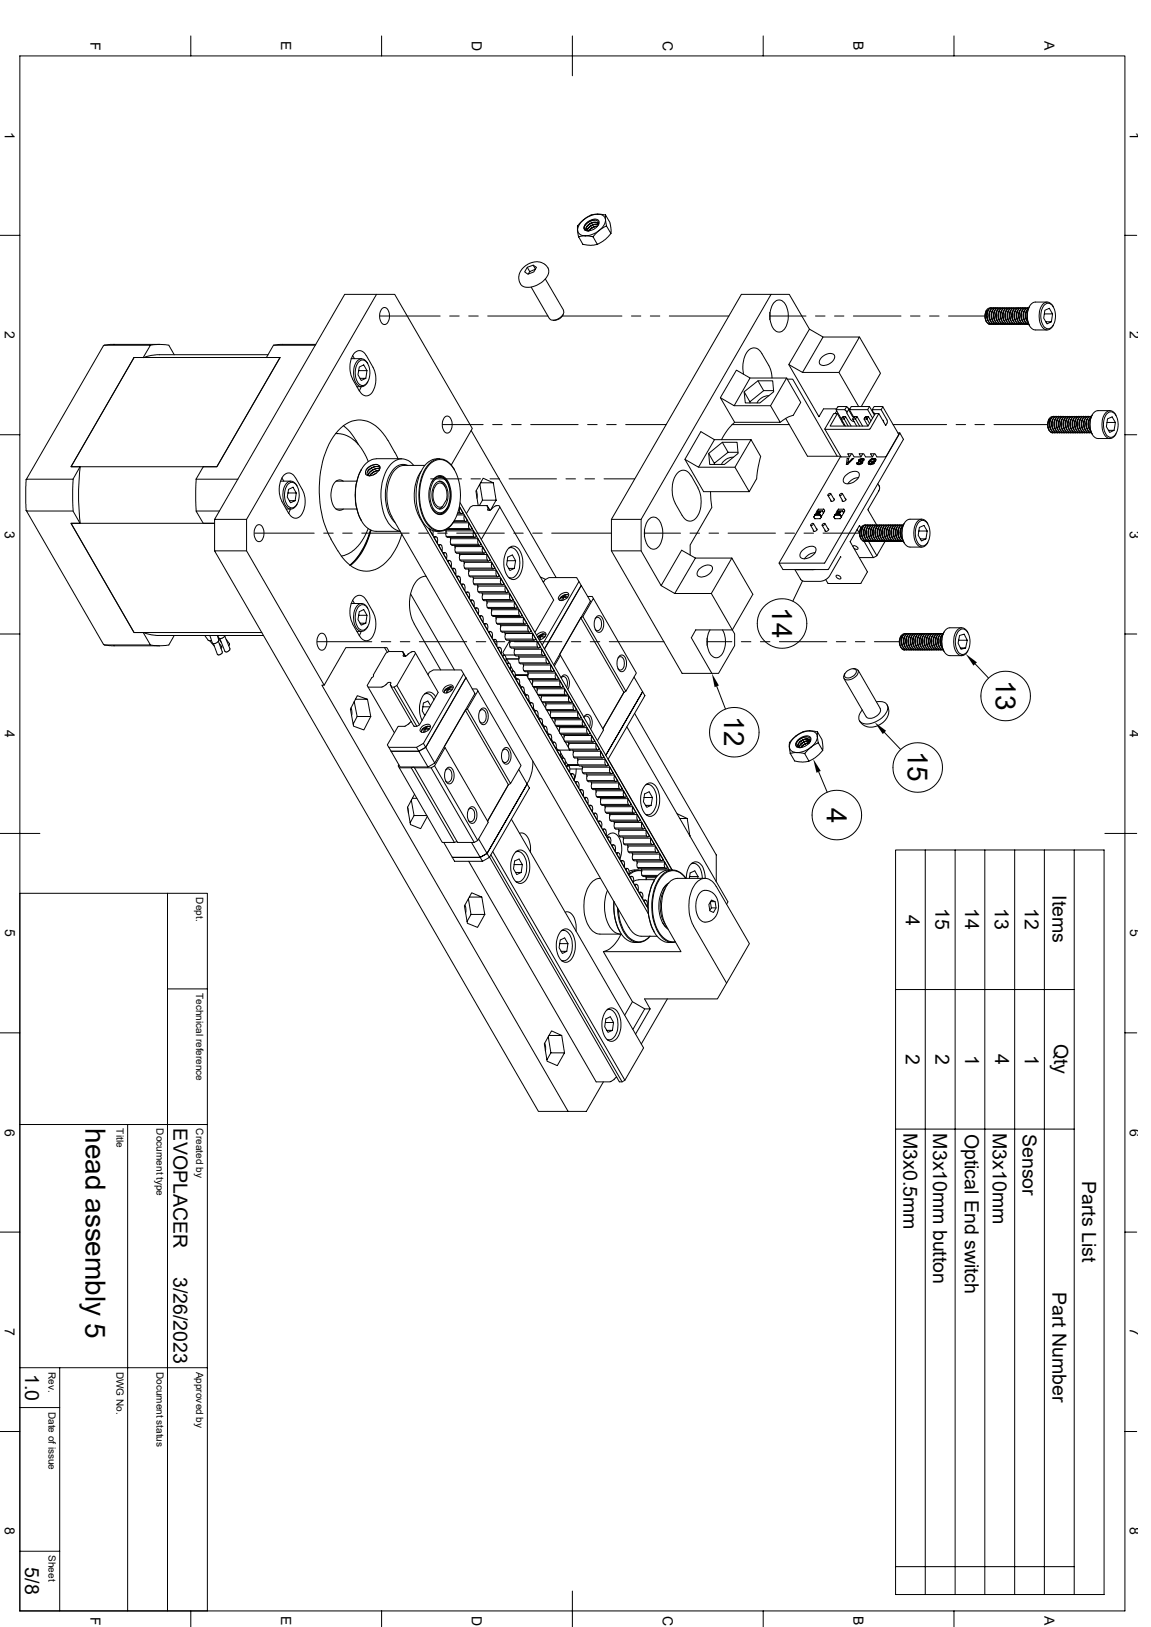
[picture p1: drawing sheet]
<svg xmlns="http://www.w3.org/2000/svg" width="297mm" height="420mm" viewBox="0 0 297 420" stroke-linecap="round" stroke-linejoin="round" font-family="sans-serif">
<defs><g id="words">
<g font-size="7.2">
<text x="199.2" y="156.8" transform="rotate(90 199.2 156.8)">14</text>
<text x="257" y="175.4" transform="rotate(90 257 175.4)">13</text>
<text x="186.9" y="184.8" transform="rotate(90 186.9 184.8)">12</text>
<text x="234.3" y="193.8" transform="rotate(90 234.3 193.8)">15</text>
<text x="213.4" y="208.5" transform="rotate(90 213.4 208.5)">4</text>
<text x="22.1" y="291.3" transform="rotate(90 22.1 291.3)">head assembly 5</text>
</g>
<g font-size="5">
<text x="271.6" y="231.1" transform="rotate(90 271.6 231.1)">Items</text>
<text x="233.7" y="236.1" transform="rotate(90 233.7 236.1)">4</text>
<text x="241.4" y="234.5" transform="rotate(90 241.4 234.5)">15</text>
<text x="249.1" y="234.5" transform="rotate(90 249.1 234.5)">14</text>
<text x="256.7" y="234.5" transform="rotate(90 256.7 234.5)">13</text>
<text x="264.5" y="234.5" transform="rotate(90 264.5 234.5)">12</text>
<text x="272" y="269.4" transform="rotate(90 272 269.4)">Qty</text>
<text x="233.7" y="272.1" transform="rotate(90 233.7 272.1)">2</text>
<text x="241.4" y="272.1" transform="rotate(90 241.4 272.1)">2</text>
<text x="249.1" y="272.3" transform="rotate(90 249.1 272.3)">1</text>
<text x="256.8" y="272.2" transform="rotate(90 256.8 272.2)">4</text>
<text x="264.5" y="272.3" transform="rotate(90 264.5 272.3)">1</text>
<text x="44.7" y="291.3" transform="rotate(90 44.7 291.3)">EVOPLACER</text>
<text x="233.1" y="292.5" transform="rotate(90 233.1 292.5)">M3x0.5mm</text>
<text x="240.8" y="292.5" transform="rotate(90 240.8 292.5)">M3x10mm button</text>
<text x="249" y="292.6" transform="rotate(90 249 292.6)">Optical End switch</text>
<text x="256.2" y="292.5" transform="rotate(90 256.2 292.5)">M3x10mm</text>
<text x="263.9" y="292.7" transform="rotate(90 263.9 292.7)">Sensor</text>
<text x="279.3" y="304.8" transform="rotate(90 279.3 304.8)">Parts List</text>
<text x="44.7" y="329.6" transform="rotate(90 44.7 329.6)">3/26/2023</text>
<text x="271.6" y="333.5" transform="rotate(90 271.6 333.5)">Part Number</text>
<text x="6.5" y="354.7" transform="rotate(90 6.5 354.7)">1.0</text>
<text x="6.5" y="404.6" transform="rotate(90 6.5 404.6)">5/8</text>
</g>
<g font-size="3.6">
<text x="23.3" y="10.8" transform="rotate(90 23.3 10.8)">F</text>
<text x="72.6" y="10.7" transform="rotate(90 72.6 10.7)">E</text>
<text x="121.8" y="10.5" transform="rotate(90 121.8 10.5)">D</text>
<text x="171" y="10.5" transform="rotate(90 171 10.5)">C</text>
<text x="220.3" y="10.7" transform="rotate(90 220.3 10.7)">B</text>
<text x="269.5" y="10.7" transform="rotate(90 269.5 10.7)">A</text>
<text x="1.3" y="34" transform="rotate(90 1.3 34)">1</text>
<text x="291.6" y="34" transform="rotate(90 291.6 34)">1</text>
<text x="1.3" y="85.5" transform="rotate(90 1.3 85.5)">2</text>
<text x="291.6" y="85.5" transform="rotate(90 291.6 85.5)">2</text>
<text x="1.3" y="136.9" transform="rotate(90 1.3 136.9)">3</text>
<text x="291.6" y="136.9" transform="rotate(90 291.6 136.9)">3</text>
<text x="1.3" y="188.4" transform="rotate(90 1.3 188.4)">4</text>
<text x="291.6" y="188.4" transform="rotate(90 291.6 188.4)">4</text>
<text x="1.3" y="239.9" transform="rotate(90 1.3 239.9)">5</text>
<text x="291.6" y="239.9" transform="rotate(90 291.6 239.9)">5</text>
<text x="1.3" y="291.3" transform="rotate(90 1.3 291.3)">6</text>
<text x="291.6" y="291.3" transform="rotate(90 291.6 291.3)">6</text>
<text x="1.3" y="342.8" transform="rotate(90 1.3 342.8)">7</text>
<text x="291.6" y="342.8" transform="rotate(90 291.6 342.8)">7</text>
<text x="1.3" y="394.3" transform="rotate(90 1.3 394.3)">8</text>
<text x="291.6" y="394.3" transform="rotate(90 291.6 394.3)">8</text>
<text x="23.3" y="417.3" transform="rotate(90 23.3 417.3)">F</text>
<text x="72.6" y="417.2" transform="rotate(90 72.6 417.2)">E</text>
<text x="121.8" y="417.1" transform="rotate(90 121.8 417.1)">D</text>
<text x="171" y="417.1" transform="rotate(90 171 417.1)">C</text>
<text x="220.3" y="417.2" transform="rotate(90 220.3 417.2)">B</text>
<text x="269.5" y="417.2" transform="rotate(90 269.5 417.2)">A</text>
</g>
<g font-size="2.6">
<text x="50.6" y="231.6" transform="rotate(90 50.6 231.6)">Dept.</text>
<text x="50.6" y="256.3" transform="rotate(90 50.6 256.3)">Technical reference</text>
<text x="30.1" y="291.3" transform="rotate(90 30.1 291.3)">Title</text>
<text x="40.3" y="291.3" transform="rotate(90 40.3 291.3)">Document type</text>
<text x="50.6" y="291.3" transform="rotate(90 50.6 291.3)">Created by</text>
<text x="12.5" y="354.1" transform="rotate(90 12.5 354.1)">Rev.</text>
<text x="30.1" y="354.1" transform="rotate(90 30.1 354.1)">DWG No.</text>
<text x="40.3" y="354.1" transform="rotate(90 40.3 354.1)">Document status</text>
<text x="50.6" y="354.1" transform="rotate(90 50.6 354.1)">Approved by</text>
<text x="12.5" y="364.4" transform="rotate(90 12.5 364.4)">Date of issue</text>
<text x="12.5" y="401.4" transform="rotate(90 12.5 401.4)">Sheet</text>
</g>
</g></defs>
<g fill="none" stroke="#000" stroke-width=".26">
<path d="M5.1 14.4h285.2v401.4h-285.2zM49.2 9.3v5.1M98.5 9.3v5.1M147.7 9.3v10.3M196.9 9.3v5.1M246.2 9.3v5.1M150.6 56.7l-1 .9a2.52 2.52 0 0 0-.5 2.6l.2 .9M150.7 56.7a3 3 0 0 0-1.5 3.4l.7 .6 1.1 .2M151 59.4h.1M151.1 57.8a2.52 2.52 0 0 1 3.4-.9 2.05 2.05 0 0 1-1.8 2.5 1.44 1.44 0 0 1-2-.4v-.6zM151.3 59.3l.2-.8 1-.9 1.3-.2 .5 .3 .1 .1-.3-.4-.6-.1-.8 .2-.8 .4-.8 1.1 .2 .5 .5 .1M151.3 58.6l.2 .8"/>
<path d="M153 57.5l-1.3 .8M153.3 58l-1.3 .8M153.5 56.8l-1.2 .3-.8 .5-.6 .7-.2 .7M153.6 58.5l-1.3 .8M154.1 58.4l-1 .2-1.1 1M154.2 58.4l-.8 .1-.7 .3-.8 .8-.4-.2M154.3 55.3a6.3 6.3 0 0 0-3.6 1.4M154.3 55.3a1.73 1.73 0 0 1 2 1.4M154.3 55.3l-1.8 .2-1.9 1.2M154.3 55.3l2 .2M154.3 58.2l.2-.7-.3-.5-.5-.2-1.1 .1-1 .5-.6 .6-.3 .8 .3 .6M154.4 58l-.8-.1-1 .4-.8 .6-.2 .6"/>
<path d="M154.4 58l-1-.1-.8 .3-.7 .5-.3 .8M154.6 59.5l-1.6 1.6M154.6 59.5a6.3 6.3 0 0 1-3.6 1.4M156.3 56.7a3.7 3.7 0 0 1-1.7 2.8M156.3 55.5l1.1 1.9 .3 1.9-.1 1-1.1-2M156.3 55.5v1.2M156.3 56.7l.2 1.6M156.5 58.3l-1.9 1.2M0 60.7h5.1M97.2 76h-8.3l-33.5 58.1M98.5 79.8a1.04 1.04 0 0 1 1.1-.3 1.04 1.04 0 0 1 .7 1 2.77 2.77 0 0 1-.8 3.2 1.58 1.58 0 0 1-1.5-1.9v-.9zM134.8 69.3l1.3-1.1 1.8-.6 1.8 .1 1 .6a2.4 2.4 0 0 1 .8 2.4 5.9 5.9 0 0 1-6.4 3.3l-.8-.7-.4-1.4 .2-1.4z"/>
<path d="M136.1 69l1.5-.5 .8 .5-.6 1.2-1.6 .6-.8-.6zM136.1 69l.6 1.1-.4 .6M137.1 74.1l4.7 8.2M137.6 68.5l.6 1M138.1 69.5l-1.4 .6M140.7 72l4.8 8.1M149.3 61.1l1.1 2 1.8 .2 1.9-.2-1.1-2M151 60.9l2 .2M151 60.9l-1.7 .2M157.6 60.3l-1.6 1.6-1.9 1.2M199 76h-7.7l-33.5 58.1v8.1l18.2 31.6h7.7M199.7 78.1a1.81 1.81 0 0 1 1.9-.6 1.81 1.81 0 0 1 1.3 1.5 5.8 5.8 0 0 1-1.1 6.6 1.9 1.9 0 0 1-2.6-1.4 6.4 6.4 0 0 1 .5-6.1z"/>
<path d="M255.1 79.9l-.7 .8-.2 1.4 .5 1.2 .5 .4h.6M255.6 79.5a1.97 1.97 0 0 0-1.3 2.8l.3 .8 .4 .4M255.8 79.5h-.4l-.4 .5-.4 1.5 .6 1.7 .3 .3 .6 .2M256.1 79.5h-.5l-.5 .4-.4 1.6 .6 1.7 .4 .4 .7 .1M256.4 79.5l-.5 .1-.3 .4-.4 1.6 .2 1 .5 .8 .8 .3M256.7 79.5h-.5l-.5 .4-.3 .6-.1 1 .5 1.6 .6 .6h.6M257 79.5h-.3l-.5 .5-.4 1.6 .4 1.4 .6 .6 .5 .1M257.3 79.5h-.6l-.4 .4-.4 .9v.8l.2 1 .4 .8 .7 .3h.4M257.5 79.5h.1M257.5 79.5l-.5 .1-.2 .4-.4 1.6 .4 1.4 .6 .6 .5 .1M257.8 79.5h-.5l-.4 .4-.3 .7-.1 1.1 .4 1.4 .7 .6h.5M258.1 79.5l-.5 .1-.4 .7-.2 1.4 .5 1.4 .5 .5 .4 .1"/>
<path d="M258.4 79.5h-.5l-.4 .3-.3 .8-.1 1.1 .2 1 .4 .6 .5 .4h.5M258.7 79.5l-.4 .1-.5 .7-.2 1.5 .5 1.3 .5 .5 .4 .1M259 79.5h-.4l-.6 .5-.3 .8v.9l.2 1 .4 .6 .5 .4h.5M259.3 79.5l-.4 .1-.4 .4-.3 .8v1l.5 1.3 .5 .5 .4 .1M259.6 79.5h-.6l-.4 .5-.3 .8v1l.6 1.5 .4 .4h.6M259.9 79.5l-.4 .1-.4 .4-.3 .8v1.1l.4 1.2 .6 .5 .4 .1M260.2 79.5h-.6l-.4 .4-.3 .9v1l.6 1.5 .4 .4h.6M260.5 79.5l-.4 .1-.5 .5-.2 1.8 .4 1.2 .5 .5 .5 .1M260.8 79.5h-.5l-.5 .4-.3 1.1v.9l.5 1.4 .5 .4h.6M261.1 79.5l-.5 .1-.4 .5-.2 .9v1l.5 1.3 .9 .4M261.4 79.5h-.5l-.5 .4-.3 .8v1.3l.5 1.3 .4 .3 .7 .1M261.7 79.5l-.5 .1-.3 .4-.4 1.5 .6 1.7 .4 .4 .5 .1"/>
<path d="M262 79.5h-.5l-.5 .4-.4 1.6 .3 1.2 .3 .6 .4 .3 .7 .1M262.3 79.5h-.4l-.4 .5-.4 1.6 .2 .9 .4 .9 .9 .3M262.6 79.5l-.7 .1-.4 .4-.3 1.6 .5 1.6 .5 .4 .6 .1M262.9 79.5h-.3l-.6 .5-.3 1.6 .4 1.4 .3 .4 .8 .3M263.1 79.5h-.5l-.4 .4-.3 .7-.1 1.1 .2 .8 .4 .9 .6 .3h.4M263.5 79.5l-.6 .1-.3 .4-.3 .8v.9l.4 1.3 .6 .6 .4 .1M263.7 79.5h-.5l-.4 .4-.4 .9v.9l.2 .8 .4 .9 .5 .3h.5M264 79.5l-.5 .1-.3 .4-.3 .8v.9l.5 1.4 .5 .5 .4 .1M264.3 79.5h-.5l-.4 .4-.3 .7-.1 1.1 .1 .7 .5 .9 .5 .4h.5M264.6 79.5l-.4 .1-.4 .4-.3 .8v.9l.4 1.4 .6 .5 .4 .1M264.9 79.5h-.5l-.5 .6-.3 .6v1l.2 1 .4 .6 .5 .4h.5M265.2 79.5l-.5 .1-.5 .8-.1 1.4 .5 1.4 .9 .5-.9-.6-.4-1.4v-.9l.3-.8 .4-.5h.5"/>
<path d="M265.7 79a5.4 5.4 0 0 0 0 5.1M269.5 78.7a1.4 1.4 0 0 1 2.4 .8 4.6 4.6 0 0 1-.8 5.2 1.65 1.65 0 0 1-2.3-1.5 5 5 0 0 1 .7-4.5zM270.2 78h-3a3.1 3.1 0 0 0-2.1 3.6 3.1 3.1 0 0 0 2.1 3.6h3M271.8 79.2a1.68 1.68 0 0 0-1.7-1.2 1.68 1.68 0 0 0-1.6 1.5 4.9 4.9 0 0 0 1.1 5.5 1.69 1.69 0 0 0 2.2-1.1M290.3 60.7h3M34.6 92.3h37.7l-16.3 28.2h-37.7zM38.8 89.1l2.4-.2 2.4 .2 1.4 2.5M41.2 88.9h-12.7l-1.5 .2M69.2 91.6h-28.7l-1.4 .1-2.1 .6M81.4 89.1h-10.8l-1.9 3.2h3.6l-16.3 28.2h-3.5l-1.9 3.2h10.8M81.5 88.9h-9.2l-1.7 .2M90.6 92.6h2.7"/>
<path d="M91 97.9l1.8 3.1M91 91.8l.5 .8M91 97.9a6.1 6.1 0 0 1 .9-7.1 1.78 1.78 0 0 1 2.6 1l1.8 3a6.1 6.1 0 0 1-.9 7.1 1.78 1.78 0 0 1-2.6-1M92.1 99.8h1.2M92.5 95.7h2.2l-.3 2M92.6 93.3a1.4 1.4 0 0 1 2.4 .8 4.6 4.6 0 0 1-.8 5.2 1.65 1.65 0 0 1-2.3-1.4 5 5 0 0 1 .7-4.6zM93.2 99.8l-.5 1.1M94.7 95.7l-.8-1.5-1.2 .5-.3 2 .8 1.5 1.2-.5h-1.5M94.9 93.9a1.69 1.69 0 0 0-1.7-1.3 1.69 1.69 0 0 0-1.6 1.5 4.9 4.9 0 0 0 1.1 5.6 1.67 1.67 0 0 0 2.2-1.1M98 81.6h15.6M116 81.6h2.5M120.9 81.6h2.5"/>
<path d="M125.9 81.6h15.5M142.7 82.7h.3M145.1 81.6h15.4M145.2 81.5a2.57 2.57 0 0 1-2.1 1.2M145.3 81.2l-.1 .3M145.4 80.2a1.92 1.92 0 0 1-1.6 2.2l-1.4 .2-.6-.4M162.9 81.6h2.5M167.8 81.6h2.5M172.7 81.6h15.4M190 95.5l3.5 2.1-4.1 7.1-3.5-2zM191.9 96.6a6.4 6.4 0 0 1 1.8-6.6 2.11 2.11 0 0 1 2.9 1.3l2.2 3.9 .4 2.4M193.5 97.6h9.5l-4.2 7.1h-9.4"/>
<path d="M195.6 98.3l1.5 2.5-3.6 2.9M198.6 80.6v1.9M198.6 81.6h9.4M203 97.6l3.6 6.3-1.9 3.2M203.2 97.9h1.4l11.4 19.9h.9l-15.9 27.5 1 1.7M203.5 94.1l7.8 13.5 1.2-2.1h3.4M208.9 85l3.5 2-5.3 9.1-3.6-2zM208.9 85l-5.2-9h-4.7l-33.6 58.1v8.1l5.2 9 5.3-9.2 3.6 2.1M210.4 81.6h2.5M212.2 92.1a2.3 2.3 0 0 1 3.1-.4 2.53 2.53 0 0 1-2.7 2.7 1.05 1.05 0 0 1-1.2-.7 1.05 1.05 0 0 1 .5-1.3zM212.4 87h9.4l-5.3 9.1h-9.4M215.3 81.6h2.5"/>
<path d="M216.5 96.1l5.1 8.8M220.2 81.6h12.3M221.8 87l5.4 9.4-4.9 8.5M234.9 81.6h2.5M239.9 81.6h2.4M244.8 81.6h9.3M254.4 82.9l.2 .2M254.5 80.3a2.87 2.87 0 0 0 0 2.5M254.6 80.1l-.2 .2M254.8 80.3l-.2 1.5 .3 .9M255 83.6l.5 .1M255 83.5l.4 .2"/>
<path d="M255.4 80.3l-.2 1.5 .3 .9M256 80.3l-.2 .7v.9l.3 .8M256.6 80.3l-.3 1.1 .4 1.3M257.2 80.3l-.3 1.2 .4 1.2M257.8 80.3l-.3 1.2 .4 1.2M258.4 80.3l-.3 1.3 .3 1.1M259 80.3l-.3 1.4 .3 1M259.5 80.3l-.2 1.5 .3 .9M260.1 80.3l-.2 1.5 .3 .9M260.7 80.3l-.2 1.5 .3 .9M261.3 80.3l-.2 1.5 .3 .9M261.9 80.3l-.2 .6v1l.3 .8"/>
<path d="M262.5 80.3l-.3 1.1 .4 1.3M263.1 80.3l-.3 1.1 .3 1.3M263.7 80.3l-.3 1.2 .3 1.2M264.3 80.3l-.3 1.3 .3 1.1M264.9 80.3l-.3 1.4 .3 1M265.3 83.2l-.5-1.1v-1.1l.1-.7 .5-.7-.5 .6-.2 .8 .1 1.5 .5 .9M269.5 81h2.1l-.3 2.1M271.6 81l-.8-1.4-1.2 .5-.3 2 .9 1.5 1.1-.5h-1.5M0 112.2h5.1M86.6 111.9l1.2 .1 1.7 .4 2.1 1.4 1.7 2.1 1.7 3.2M88.6 109.9l1.7 1.6 1.5 2.2M91.9 113.7l.6 1.1"/>
<path d="M97.1 118.4h6.6M97.1 118.4a5.5 5.5 0 0 0-4.5 4.2 14.2 14.2 0 0 0 1.5 13l.9 .8 1.6 .7 6.7 .1M97.1 119.9l-1.7 .5-.9 .9M100.1 113.7a9.1 9.1 0 0 0-7-5.3 8.4 8.4 0 0 0-7.1 4.4 27.8 27.8 0 0 0-2 23.2 28.8 28.8 0 0 0 3.2 6.2M100.1 113.7l1.8 3.1M101.9 116.7l.8 1.7M110.9 119.8a3.6 3.6 0 0 1 5.7 .6 13.5 13.5 0 0 1-.4 15.4 3.6 3.6 0 0 1-5.8-.5 13.5 13.5 0 0 1 .5-15.5zM112.7 118.4h.8M112.7 118.4a5.5 5.5 0 0 0-4.5 4.2 14.2 14.2 0 0 0 1.5 13l1 .8 1 .6 1.8 .2M114.2 109.6h10.5M114.6 107.8a1.04 1.04 0 0 1 1.2-.3 1.04 1.04 0 0 1 .7 1 2.77 2.77 0 0 1-.8 3.3 1.58 1.58 0 0 1-1.6-2l.1-.9zM121.6 111.1l21.9 38"/>
<path d="M127.1 109.6h2.5M132 109.6h2.5M136.9 109.6h12.3M151.6 109.6h2.5M156.5 109.6h2.5M161.5 109.6h10.4M182.9 117.1l3.5-2.9h3.8l.3 2.9-3.6 2.8h-3.8zM184.3 119.6l.1 .3M184.4 113.5l-3.6-2.1-4.1 7.2 4.9 8.3h11.7l1.9-3.2 .4-3.1 .7-2.8M184.4 113.5l-4.1 7.1-3.6-2M184.4 113.5h9.4l2.5 4.3M185.9 102.7l3.7 6.3"/>
<path d="M186.4 114.2l1.5 2.6h2.6M187.9 116.8l-3.6 2.8-1.4-2.5M188.9 109.6h14.8M189.2 118a3.3 3.3 0 0 0-3 1.9M189.6 109l-1.9 2-1.5 2.5M192 101.1l1.5 2.9M192 101.1l3.6-2.8h3.8l.2 2.8-3.5 2.9h-3.8zM193.8 113.5l-4.1 7.1h-9.4M197.1 100.8h2.5M198.4 102.2a3.3 3.3 0 0 0-3 1.8M198.8 104.7l2.5 4.3h-11.7M202.7 108l5.7 9.8h7.6"/>
<path d="M204.8 107.2l-1.8 .7-1.7 1.1M212.9 110.7l2.2-3.9h1l-1.9 3.2h9.8l1.8-3.2h1l-2.3 3.9M212.9 110.8l4.1 7.1M212.9 110.7v.1M212.9 110.8h11.4M215.7 105.7l1.4 2.4M215.9 106.1l-.4 .7M216.1 106.8l1.7 3.1 .1-.2M216.2 105l2.3-.1-.5 .8h-2.3zM217 117.9h.1M217.3 108.6v.4M217.3 107.8l-.2 .4"/>
<path d="M217.5 107.5h.2l-.1 .3h-.3zM217.6 107.8l.2 .4h-.7l1 1.8M217.7 107.5h.5M218 105.7l.4 .3M218.3 106.1l1.2 2.2 .9 .5M218.5 104.9l.1 .2M218.6 105.1l.2 .1M218.6 118.4h.1M218.8 105.3l.2 .3-.4 .8M218.8 119.5h.1M218.9 110l-1.1-1.8 .4-.7 1.4 2.5M218.9 118.4h.1"/>
<path d="M219 118.4h-.4l-.2 1.5h.4l1.5-1.5M219 105.7l1.3 2M219 118.4l-.2 1.1M219 105.5h.3M219.2 105.7l1.1 2M219.7 117.1l-.5 .8M219.9 118.4h.1M220.3 118.4h-.4l-1.1 1.1M220.3 118.4h.1M220.3 107.8l-.3 .4M220.4 107.5h.3l-.2 .3h-.2zM220.5 107.8l.3 .4h-.8l1.1 1.8"/>
<path d="M220.7 107.5h.4M221.1 119.8l.5 .1M221.1 119.8h.1M221.5 119.4l.2 .3M221.6 119l.6 .4M221.6 119.4h-.4l-.1 .4M221.6 119h.1M221.6 119.1h.1M221.6 119.1l.6 .2M221.6 118.7v.3M221.6 119.9h.1M221.6 118.8h.1"/>
<path d="M221.7 119.7h.1M221.8 119.9h-.1M221.8 110l-1-1.8 .3-.7 1.5 2.5M221.9 119.2h.1M222 118.8l.1-.2h.4v.2M222 118.8l.6 .3M222 118.7h.1M222 118.8h.1M222 118.9h.1M222.1 118.7h.1M222.2 119.3h.1M222.2 119.4l-.5 .3"/>
<path d="M222.2 119.4h.1M222.3 118.6h.1M222.5 118.4h.1M222.5 119h.1M222.5 118.7h.1M222.5 118.8h.1M222.5 119.5h.1M222.6 119.4v.1M222.6 119.1l-.3 .7-.7 .1M222.6 119.1h.1M222.6 117.1l-.4 .8h-1.8l-.5-.8h-1.2l.5 .8h-2.2M222.8 118.4h.1"/>
<path d="M222.9 118.8h.1M222.9 118.5v.3h-.4M222.9 118.5l-.7-.1-.6 .3M222.9 118.5h.1M223.2 107.8h.3l.1-.3h-.2l-.4 .7M223.5 107.8l.2 .4h-.7l1 1.8M223.6 107.5h.5M223.9 105.7l1.3 2.2M224.2 119.1h.1M224.3 119.8h.1M224.4 104.9l-.5 .8h-4.7l.5-.8h4.7l1.2 2.2M224.5 110.7l-.1 .1"/>
<path d="M224.5 119.1h.1M224.6 119.9h.1M224.7 108.7l-.6-1.2-.4 .7 .7 1.1M224.7 119.7h.1M224.9 119.3h.4M224.9 119.3h.1M225 118.4l1 .1M225 118.4l-.8 .7M225 118.4h.1M225.1 105.7l.1 .6 .2 .1M225.1 119.1h.1M225.2 106l-.1 .1"/>
<path d="M225.3 119.5h.1M225.3 119.3l-.6 .4M225.3 106.5l.3 .1M225.3 118.6h.1M225.3 119.3h.1M225.5 119.7h.1M225.5 118.4h.1M225.6 118.7l-.5-.1-.5 .4-.2 .5 .3 .2M225.6 118.7v.2M225.6 118.7h.1M225.6 118.9h.1M225.6 117.1l-.5 .8h-1.7l-.5-.8h-1.2l.5 .8"/>
<path d="M225.6 106.6l.2 .3M225.8 119.1l-.4 .7-.7 .1-.6-.2 .1-.6M225.8 119.1h-.7l-.2 .2M225.8 119.1h.1M226 118.5v.3l-.4 .1M226 118.8h.1M226 118.5h.1M227.4 105.7l1.5 2.8 .1 .5-.4 .9-1.8-3.1M227.8 105.1l-2.2-.2-.5 .8h2.3M227.8 105l4.1 7.2M227.8 105.1l-.4 .6M227.9 108.5l.1 .5"/>
<path d="M230.5 109.6h13.8M231.7 111.8h.5l.9 1.6M231.9 112.2l-3.3 5.7h-2.3l-.5-.8h-1.2l.5 .8M232.2 111.8h.1M232.2 111.8l-19.4 33.5-11.7 .1M233.1 113.4h.1M233.1 113.4l-19.3 33.5M246.7 109.6h2.5M251.6 109.6h2.4M256.5 109.6h13.8M270.7 108.1a3.1 3.1 0 0 0 0 3M271.1 108.3l-.3 .8 .3 1.6"/>
<path d="M271.2 111.6l.5 .1M271.2 107.9l-.6 .7-.2 1.7 .6 1.1 .4 .3h.5M271.6 108.3l-.2 1.5 .3 .9M271.7 107.5a1.97 1.97 0 0 0-1.2 2.8 1.4 1.4 0 0 0 1.1 1.4M272 107.5l-.4 .1-.4 .4-.4 1v.9l.6 1.4 .4 .3 .5 .1M272.2 108.3l-.3 1.5 .3 .9M272.2 107.6l-.5-.1-.4 .4-.4 1.1v.9l.6 1.4 .5 .4h.5M272.6 107.5l-.4 .1-.5 .5-.3 .9v.9l.5 1.4 .5 .3 .5 .1M272.8 108.3l-.3 .8v.8l.3 .8M272.8 107.6l-.4-.1-.5 .4-.4 1v1l.6 1.4 .4 .3 .6 .1M273.2 107.5l-.7 .2-.3 .5-.2 1.7 .5 1.3 .4 .4 .6 .1M273.4 108.3l-.3 .8v.8l.3 .8"/>
<path d="M273.4 107.6l-.4-.1-.5 .4-.4 1v1l.5 1.4 .5 .3 .6 .1M273.8 107.5l-.7 .2-.3 .5-.2 1.7 .5 1.3 .4 .4 .6 .1M274 108.3l-.3 .7v.9l.3 .8M274 107.6l-.4-.1-.6 .5-.3 .9v1.1l.5 1.3 .5 .3 .6 .1M274.4 107.5l-.5 .1-.4 .4-.3 1.5 .4 1.5 .5 .6 .6 .1M274.6 108.3l-.3 1.2 .3 1.2M274.6 107.6l-.4-.1-.6 .4-.3 1.6 .1 1 .4 .8 .5 .3 .6 .1M274.9 107.5l-.5 .2-.3 .3-.3 1.6 .3 1.4 .6 .6 .6 .1M274.9 107.5h.1M275.2 108.3l-.3 1.3 .3 1.1M275.2 107.6h-.6l-.4 .3-.3 .8v.9l.1 .8 .4 .9 .5 .3 .6 .1M275.4 107.5l-.7 .5-.3 1.7 .4 1.4 .5 .5 .5 .1"/>
<path d="M275.4 107.5h.1M275.8 108.3l-.3 1.3 .3 1.1M275.8 107.6l-.5-.1-.4 .4-.4 .9-.1 .9 .6 1.5 .5 .5h.6M276 107.5l-.4 .1-.5 .7-.1 1.4 .4 1.5 .5 .4 .5 .1M276 107.5h.1M276.4 108.3l-.3 1.3 .3 1.1M276.4 107.6l-.5-.1-.6 .6-.3 1.7 .6 1.5 .5 .4h.5M276.6 107.5l-.4 .1-.3 .4-.3 .8-.1 1 .5 1.4 .5 .4 .5 .1M276.6 107.5h.1M276.9 108.3l-.3 .8 .3 1.6M276.9 107.6l-.4-.1-.5 .5-.3 .8-.1 1.1 .6 1.4 .5 .4h.5M277.2 107.5l-.4 .1-.3 .4-.3 .8-.1 1.1 .5 1.3 .5 .4 .5 .1"/>
<path d="M277.2 107.5h.1M277.5 108.3l-.3 1.4 .3 1M277.5 107.6l-.4-.1-.5 .5-.3 .8-.1 1.1 .6 1.4 .5 .4h.5M277.8 107.5l-.3 .1-.5 .4-.3 1v.9l.5 1.3 .4 .4 .6 .1M277.8 107.5h.1M278.1 108.3l-.3 1.5 .3 .9M278.1 107.6l-.4-.1-.5 .4-.4 1.1v.9l.6 1.4 .5 .4h.5M278.5 107.5l-.5 .1-.4 .4-.3 1v.9l.5 1.4 .5 .3 .5 .1M278.7 108.3l-.3 .8v.8l.3 .8M278.7 107.6l-.4-.1-.5 .4-.4 1.1v.9l.6 1.4 .5 .4h.5M279.1 107.5l-.5 .1-.4 .5-.3 .9v.9l.5 1.4 .5 .3 .5 .1M279.3 108.3l-.3 .8v.8l.3 .8"/>
<path d="M279.3 107.6l-.5-.1-.4 .4-.4 1v1.1l.6 1.3 .3 .3 .7 .1M279.7 107.5l-.5 .1-.4 .4-.3 1.5 .5 1.7 .4 .4 .6 .1M279.9 108.3l-.3 .7v.9l.3 .8M279.9 107.6l-.5-.1-.4 .4-.4 1.7 .5 1.7 .4 .3 .7 .1M280.2 107.5l-.4 .1-.4 .4-.3 1.6 .5 1.6 .4 .4 .5 .1M280.5 108.3l-.3 1.2 .3 1.2M280.5 107.6l-.5-.1-.4 .4-.3 .6-.2 1.1 .2 .9 .5 .9 .5 .3h.5M280.8 107.5h-.3l-.5 .5-.3 1.6 .3 1.4 .6 .6 .5 .1M281.1 108.3l-.3 1.3 .3 1.1M281.1 107.6h-.6l-.4 .3-.3 .9-.1 .8 .3 1.1 .4 .7 .5 .3h.4M281.4 107.5l-.5 .2-.5 .6-.2 1.3 .4 1.4 .3 .4 .7 .3-.4-.2-.6-.6-.3-1.6 .4-1.3 .4-.4 .5-.1M281.6 107.7l-.5 .5-.2 1 .1 1.1 .4 .9"/>
<path d="M281.6 107.6l-.6 .7-.2 .9 .2 1.4 .5 .8M281.9 107.1a5.1 5.1 0 0 0 0 5M285.7 109.1h2.1l-.3 2M285.7 106.7a1.4 1.4 0 0 1 2.4 .8 4.6 4.6 0 0 1-.8 5.2 1.65 1.65 0 0 1-2.3-1.4 5 5 0 0 1 .7-4.6zM286.4 106h-3.1a3.1 3.1 0 0 0-2 3.6 3.1 3.1 0 0 0 2 3.6h3.1M287.8 109.1l-.8-1.5-1.2 .5-.3 2.1 .8 1.4 1.2-.5h-1.5M287.9 107.1l.1 .2M287.9 107.1a1.65 1.65 0 0 0-1.7-1.1 1.65 1.65 0 0 0-1.5 1.5 4.9 4.9 0 0 0 1.1 5.5l1 .2 .6-.4 .5-.7M288 111.9l-.1 .2M290.3 112.2h3M6.8 123.8l19.9-34.5 .2-.2h11.9l-1.8 3.2h-2.4l-16.3 28.2h2.4l-1.9 3.2h-11.9l-.3 1.9 .2 6.3h12l1.9 3.2h-2.4l16.3 28.2h2.4l1.8 3.2-12-.1-20-34.6M18.9 123.7v8.2"/>
<path d="M20.7 120.5a62.8 62.8 0 0 0 0 14.6M50.6 123.7v8.2M56.6 131.9h-6l1.9 3.2h2.9h-37.1l16.3 28.2h33M63.6 134.1h-8.2v8.1h8.2M65.7 137.6h15.4M66.1 135.8a1.04 1.04 0 0 1 1.2-.3 1.04 1.04 0 0 1 .6 1 2.77 2.77 0 0 1-.8 3.3 1.58 1.58 0 0 1-1.5-2v-.9zM72.4 124.2h2.7M72.7 129.5l1.8 3M72.7 123.4l.5 .8M72.8 129.5a6.1 6.1 0 0 1 .9-7.2 1.78 1.78 0 0 1 2.5 1.1l1.8 3a6.1 6.1 0 0 1-.9 7.1 1.78 1.78 0 0 1-2.6-1M73.9 131.4h1.2M74.3 127.3h2.2l-.3 1.9"/>
<path d="M74.4 124.9a1.4 1.4 0 0 1 2.4 .8 4.6 4.6 0 0 1-.9 5.2 1.65 1.65 0 0 1-2.2-1.4 5 5 0 0 1 .7-4.6zM74.9 131.4l-.4 1.1M76.5 127.3l-.9-1.5-1.1 .5-.4 2 .9 1.5 1.2-.6h-1.5M76.7 125.4a1.69 1.69 0 0 0-1.8-1.2 1.69 1.69 0 0 0-1.5 1.5 4.9 4.9 0 0 0 1 5.5 1.67 1.67 0 0 0 2.3-1.1M83.5 137.6h2.5M86.7 124.2h5.3M86.7 131.4h5.3M88.4 137.6h2.5M88.6 124.2a1.82 1.82 0 0 0-2.8 1.3 5.5 5.5 0 0 0 1.1 6l.7 .2 1-.3M93.2 134.3l.1 .1M93.2 121.3a14.2 14.2 0 0 0 0 13M93.3 121.2l-.1 .1"/>
<path d="M93.3 137.6h12.3M94.8 120.9l1-.8 1-.2 .8 .1 .5 .6-.2 .7-1.1 1-1 .5-.9-.1a.96 .96 0 0 1-.2-1.7zM95 136.4l-1.2 2.6-1.9 2.5-1.9 1.4-1.9 .7M95.6 136.8a19.1 19.1 0 0 1-5.3 9.1M97.1 122.1l-.8 .5M97.3 120.4l-1.6 .5-.9 .9M97.6 120.9l-1.6 .6-.9 .8M97.7 120.1l.3 .6-.2 .6M97.7 121.5l-1.3 .4-1 .9M97.8 121.4l-1.5 .5-.9 .9M98 121l-.7-.1-1.2 .4-.9 .7-.2 .7M98 120.6l-1.1-.2-1.5 .7-.6 .6-.1 .6 .3 .4 .4 .1"/>
<path d="M101.1 133.4l61.2 106M103.7 137.9a13.4 13.4 0 0 1-6.9 9.1 6.9 6.9 0 0 1-7.9-2.4l-1.7-2.4M105.2 120.1a3.4 3.4 0 0 0-4.4 2.1 11.9 11.9 0 0 0 .7 12.3l.4 .4M106.8 120.1a3.8 3.8 0 0 0-6.6 .6 14 14 0 0 0 .5 14.9l1 .9 1.6 .6M108 137.6h2.5M108.2 133.4l59.1 102.5M108.6 121.7a11.9 11.9 0 0 0-.4 11.6M109.6 120.1h-5.3a4.8 4.8 0 0 0-3.9 4.1 12.2 12.2 0 0 0 .7 9.1M110.7 136.4l56.5 98M110.7 136.5h.1M110.8 136.7l.9 1.5M110.9 136.7h.1"/>
<path d="M111 136.7h.1M111.1 123.6h8M111.5 124.3a2.05 2.05 0 0 1 1.9-1.4 2.05 2.05 0 0 1 2 1.3 7.3 7.3 0 0 1-.7 8 1.97 1.97 0 0 1-3.2-.9M111.7 137v.9M111.7 137.9h.1M111.8 138v.3M111.9 138.5h.6M112 138.7l.9 1.6M112.1 138.8h.1M112.1 123.5a2.1 2.1 0 0 1 3.6 .9 7.2 7.2 0 0 1-1 8 2.09 2.09 0 0 1-3.3-1.2 7.6 7.6 0 0 1 .7-7.7zM112.1 124a1.97 1.97 0 0 1 2-.7 1.97 1.97 0 0 1 1.4 1.5 6.8 6.8 0 0 1-.9 7.2 1.95 1.95 0 0 1-3.1-1.2 7.1 7.1 0 0 1 .6-6.8zM112.2 138.8l.3-.2 .3 .2"/>
<path d="M112.6 124.6a1.52 1.52 0 0 1 2.5 .7 4.9 4.9 0 0 1-.9 5.9 1.74 1.74 0 0 1-2.4-1.4 5.1 5.1 0 0 1 .8-5.2zM112.8 138.8l.1 1.1M112.9 140v.3M112.9 140h.1M112.9 137.6h2.5M113.4 122.9l1 .4 .9 1.1M113.4 124.2l.7 .3 .8 1.1M115 136.8l.1 .2M115.1 137v.3M115.1 137h7.1l.8 1.6h-.1M115.1 136.7h6.3M115.1 137.3l-.1 .6 .2 .6"/>
<path d="M115.2 128.9a3.8 3.8 0 0 0-1.2-4.1l-.3-.1a2.44 2.44 0 0 0-2 2.8 2.88 2.88 0 0 0 1.9 3.4l.6-.2M115.3 128.9l-1.2 2-.7 .5M115.3 124.3l.1 .2M115.3 131.2l-.9 1.1-1 .4M115.4 131.1l-.1 .2M115.5 136.4h5.5M116.1 138.7l.2 .4h7l.9 1.5h-.2M116.2 139l.1 .3M116.3 139.4l.1 1.1M116.5 120l5.4-9.4-20-34.6h-4.7l-33.6 58.1v8.1l20.1 34.7 5.5-9.7h10.6l.6 1M116.9 135h4.1l.9 1.5h-.2M117.1 134.7h3.1"/>
<path d="M117.3 121.2v.1M117.3 134.4h2.5M117.3 121.2a4 4 0 0 0-5.7-2.2 10.6 10.6 0 0 0-3.5 8.8 10.6 10.6 0 0 0 3.5 8.8 3.7 3.7 0 0 0 5.2-1.6l.5-.6M117.3 134.3v.1M117.9 137.6h12.2M118 132.9h1.8l.9 1.6h-.2M118.1 132.6h.9M118.2 132.3h.5M118.6 130.8l54.1 93.8-7.1-.1-.2-.3M118.6 131.2v-.3l.9 1.5h-.2a.43 .43 0 0 1-.5 .1 .43 .43 0 0 1-.2-.5v-.8M118.7 131.2h-.1M118.7 129.8l54.7 94.8"/>
<path d="M119.4 132.4h.1M119.8 132.9v.3M119.8 133.2l-.1 .6 .2 .6M119.8 134.4l.3 .2 .3-.1M120.6 134.5h.1M120.9 135v.3M121 135.3l.1 1.1M121 136.4l.3 .3 .3-.2M121 135.3h.1M121.5 123.6h2.5M121.7 136.5h.1M121.8 136.5h.1"/>
<path d="M122.1 137v.3M122.2 137.4l.1 1.1M122.2 137.3h-.1M122.8 138.6l-.3 .1-.3-.2h-7.1l.3 .2h7.2M122.9 138.5l-.1 .1M122.9 126.6l.2 1v1M122.9 138.5h.1M123.3 139v.3M123.4 139.4v1.1M123.4 139.3l-.1 .1M123.8 125l.7 4.1h3.5M124 124.6h3.3l.7 4.5"/>
<path d="M124.5 129.1l-.8 1.4M125.7 130.6l.7 1.1M125.7 130.6l.2 .5M125.7 130.6l-3.7-.1-.6 .4-1 1.7M125.9 131.6l.5 .1M126 131.2l-.2 .3M126 131.1l.3 .6M126.4 123.6h2.5M126.7 131.5l-.3 .2M127.2 131.1l-.5 .4M127.3 124.6l-2.6-1.2-1.9 3.4 .6 3.7M127.9 130.6l-.8 .4"/>
<path d="M127.9 130.6l.9-.1 .2 .4-4.8 8.3M128 129.1l-1.4 2.6M129 130.9l13.9 24-4.9 8.3M131.4 123.6h12.2M132.6 137.6h2.4M137.5 137.6h2.4M142.4 137.6h15.4M146 123.6h2.5M151 123.6h2.4M155.9 123.6h7.9M157.8 134.1h7.6M166.2 137.6h9.4"/>
<path d="M166.3 136.7v1.9M167.3 134.2a1.81 1.81 0 0 1 1.9-.6 1.81 1.81 0 0 1 1.3 1.4 5.8 5.8 0 0 1-1.1 6.6 1.9 1.9 0 0 1-2.6-1.4 6.4 6.4 0 0 1 .5-6zM174.3 130a7.6 7.6 0 0 1 .6-8 2.05 2.05 0 0 1 3.5 .9l1.7 3a7.7 7.7 0 0 1-.6 8 2.05 2.05 0 0 1-3.5-.8l-1.8-3.1M178.1 137.6h2.4M183 137.6h2.4M183.3 126.9l.4 4.1M183.6 131.1l-5.5 9.6v2.6M187.9 137.6h12.2M189.7 120.6l3.6 6.3M202.6 137.6h2.4M207.5 137.6h2.4M209.2 135.6l.9 1.6"/>
<path d="M209.3 135.4l.5-.3a.41 .41 0 0 1-.2 .5 .41 .41 0 0 1-.4-.1zM209.9 135.2l1 1.6M210 133.5l.2 .4h1.4M210.3 132.9l1.4 .1 .2 .4M210.3 132.9l-.2 .5M210.3 133.9h.1M210.6 136.4l.1 .1a.52 .52 0 0 1-.2 .6 .52 .52 0 0 1-.7-.1l.1-.1M210.7 132.7h.1M210.9 131.9l1.4 .1M210.9 132.5h.1M210.9 131.9l-.6 1M211 132.5l.2 .1"/>
<path d="M211 132.1l-.1 .2h.4M211.1 132.2h.1M211.1 132.1l.7 .1M211.1 132.5l-.4 .2M211.1 132.6h.1M211.2 132.5l-.1 .1M211.2 132.4h.1M211.2 131.4h.1M211.2 132.3l-.1 .1M211.2 132.4l.1 .1M211.2 132.3l-.5 .4M211.2 132.7h.1"/>
<path d="M211.3 132.5h.1M211.3 132.3h.1M211.4 132.3l-.1 .1M211.5 132.3l-.2 .2M211.6 132.3h-.2M211.6 133.9h.1M211.7 132.2h.1M211.8 132.2l-.4 .5-.3-.1M211.9 133.4h.1M211.9 133.4l-.2 .5M212.1 135.6l1 1.6M212.2 135.4l.6-.3a.41 .41 0 0 1-.2 .5 .41 .41 0 0 1-.5-.1z"/>
<path d="M212.3 132l.2 .4M212.5 132.4l-.6 1M212.6 131.4h-1.4l-.3 .5M212.6 131.4l.2 .5-.3 .5M212.6 132.4h-.1M212.6 131.4h.1M212.8 131.9h.1M212.9 135.2l.9 1.6M213.6 136.4l.1 .1a.52 .52 0 0 1-.2 .6 .52 .52 0 0 1-.6-.1v-.1M213.6 127.8l1 1.7M213.7 127.6l.6-.2a.41 .41 0 0 1-.2 .4 .41 .41 0 0 1-.5 0zM214.4 127.4l.9 1.6"/>
<path d="M215.1 128.7h.1a.52 .52 0 0 1-.2 .6 .52 .52 0 0 1-.7-.1l.1-.1M215.2 133.4h.1M215.2 133.5l.2 .4h1.4M215.4 133.9h.1M215.5 133h1.4l.2 .4M215.5 132.9l-.3 .5M215.9 132.7h.1M216 132.5l-.1 .2M216 132.5l.4-.2-.1 .3M216 132.5h.1M216 131.9l-.5 1M216.1 132h1.4l.2 .4"/>
<path d="M216.2 132.2h.1M216.2 132.6h.2M216.2 132.5v.1M216.3 132.5l-.4 .2M216.3 132.6h.1M216.3 131.4l-.3 .5M216.4 132.4h.1M216.4 131.4h1.4l.2 .5-.3 .5M216.4 132.7h.1M216.5 132.7h.1M216.5 132.5h.1M216.5 132.4v.1"/>
<path d="M216.5 132.3v.2M216.5 132.3h.1M216.6 127.8l1 1.7M216.7 132.3l-.2 .2M216.8 133.9h.1M216.8 127.5l.5-.1a.41 .41 0 0 1-.2 .4 .41 .41 0 0 1-.5 0zM216.9 132.2l-.3 .5-.3-.1M216.9 132.2l-.7-.1-.1 .2h.6M216.9 132.2h.1M217.4 127.4l.9 1.6M217.7 132.4l-.9 1.5M218 131.9h.1"/>
<path d="M218.1 128.7h.1a.52 .52 0 0 1-.3 .6 .52 .52 0 0 1-.6-.1v-.1M218.1 122.9a2.57 2.57 0 0 1 3.6-.8 2.63 2.63 0 0 1-2.9 2.8 1.01 1.01 0 0 1-1.1-.5 1.01 1.01 0 0 1 .1-1.2zM221.2 136.7l.5 .9h-9.3M221.6 123.3a3.6 3.6 0 0 0-2.8 1.6M222 138.9l.2 .2M222.1 136.4a2.87 2.87 0 0 0 0 2.5M222.1 136.2l-.3-.6-2.4 4.2 4.4 7.8-1.7 3h-8.4l-.6-1M222.2 136.1l-.2 .3M222.5 136.3l-.3 1.4 .3 1M222.6 139.6l.5 .1M222.7 135.9l-.6 .7-.2 1.7 .4 1 .5 .4h.6M223 139.7l2.3 4.2"/>
<path d="M223.1 139.7h.1M223.1 136.3l-.3 1.5 .3 .9M223.2 135.6a1.97 1.97 0 0 0-1.2 2.7 1.4 1.4 0 0 0 1.1 1.4M223.4 135.5l-.4 .1-.5 .8-.2 1.4 .5 1.4 .4 .4 .5 .1M223.7 136.3l-.3 1.5 .3 .9M223.7 135.6h-.5l-.5 .5-.3 .7v1l.6 1.6 .5 .3h.5M224 135.5l-.4 .1-.5 .8-.2 1.4 .5 1.5 .5 .4h.4M224.1 131.7h.1M224.1 139.7l2.1 3.7M224.2 136.3l-.2 1.5 .3 .9M224.3 135.6h-.5l-.5 .4-.3 .8v1.1l.5 1.4 .6 .4h.5M224.6 135.5l-.4 .1-.4 .5-.3 .7v1l.5 1.5 .5 .4h.4"/>
<path d="M224.8 136.3l-.2 1.5 .3 .9M224.9 135.6h-.5l-.5 .3-.3 .8v1.2l.5 1.4 .4 .4h.7M225.2 135.5l-.5 .1-.4 .5-.2 1.8 .5 1.4 .9 .4M225.4 136.3l-.2 1.5 .3 .9M225.5 135.6h-.5l-.5 .3-.3 1v1l.5 1.4 .4 .4h.7M225.8 135.5l-.6 .3-.4 .6-.1 1.5 .5 1.4 .9 .4M226 136.3l-.2 .7v.8l.3 .9M226.1 135.6h-.7l-.4 .5-.3 .8v1.1l.6 1.3 .4 .4h.7M226.4 135.5l-.6 .2-.4 .6-.1 1.6 .5 1.4 .9 .4M226.5 124.9l.5 .9-.1 .5-2.9 5.2 2.2 4M226.6 136.3l-.3 1.2 .4 1.2M226.7 135.6h-.7l-.4 .6-.3 1.8 .5 1.3 .5 .4h.6"/>
<path d="M227 135.5l-.5 .1-.4 .4-.3 1.6 .1 .8 .5 .9 .9 .4M227.2 136.3l-.3 1.3 .3 1.1M227.2 135.6h-.4l-.5 .4-.4 1.6 .2 1 .3 .7 .5 .4h.6M227.6 135.5l-.6 .2-.3 .3-.3 1.6 .3 1.4 .5 .5 .7 .2M227.8 136.3l-.3 1.3 .3 1.1M227.8 135.6h-.4l-.5 .3-.3 .8-.1 1 .5 1.6 .6 .4h.5M228.1 135.5l-.8 .5-.3 1.8 .4 1.3 .6 .6h.3M228.3 139.7h.1M228.4 136.3l-.3 1.4 .3 1M228.4 135.6h-.5l-.4 .3-.3 .8-.1 1.1 .5 1.5 .4 .3 .7 .1M228.4 139.7l-2.1 3.7M228.7 135.5l-.4 .1-.5 .8-.2 1.4 .4 1.4 .6 .5h.4"/>
<path d="M229 136.3l-.3 .6v.9l.3 .9M229 135.6h-.5l-.4 .3-.4 1v.9l.6 1.6 .4 .3h.6M229.3 135.5l-.4 .1-.6 .8-.1 1.5 .4 1.3 .5 .4 .5 .1M229.6 136.3l-.3 1.5 .3 .9M229.6 135.6h-.6l-.4 .5-.3 1v.8l.6 1.5 .4 .3h.6M229.9 135.5l-.4 .1-.6 .8-.1 1.4 .4 1.4 .5 .4 .5 .1M230.1 136.3l-.2 1.5 .3 .9M230.2 135.6h-.5l-.5 .4-.3 .8v1.1l.5 1.5 .5 .3h.6M230.5 135.5l-.4 .1-.4 .4-.3 1v.8l.5 1.5 .4 .4h.5M230.7 136.3l-.2 1.5 .3 .9M230.8 135.6h-.5l-.5 .3-.4 1.1v1l.6 1.3 .5 .4h.6M231.1 135.5l-.4 .1-.5 .5-.2 .8v1l.5 1.4 .4 .4h.5"/>
<path d="M231.3 136.3l-.2 1.5 .3 .9M231.4 135.6h-.6l-.4 .3-.4 1v1l.6 1.4 .5 .4h.5M231.7 135.5l-.6 .3-.3 .4-.3 1.7 .5 1.3 .4 .4 .6 .1M231.9 136.3l-.3 .7v.8l.3 .9M231.9 135.6h-.4l-.5 .3-.4 1v1l.5 1.4 .5 .4h.6M232.3 135.5l-.7 .3-.2 .4-.3 1.7 .5 1.3 .4 .4 .6 .1M232.5 136.3l-.3 1.2 .3 1.2M232.5 135.6h-.4l-.6 .5-.3 .8v1.1l.5 1.3 .5 .4h.6M232.9 135.5l-.6 .2-.4 .6-.2 1.2 .4 1.6 .4 .4 .6 .2M233 135.6l-.5 .6-.2 1.1 .2 1.3 .5 .8M233 135.7l-.4 .6-.2 1 .1 1.1 .4 .8M233.1 135.6h-.4l-.5 .4-.4 1.4 .4 1.7 .4 .5 .5 .1"/>
<path d="M233.1 139.7h.1M233.3 135.1a5.1 5.1 0 0 0 0 5.1M237.1 137.1h2.2l-.4 2M237.2 134.7a1.4 1.4 0 0 1 2.3 .8 4.6 4.6 0 0 1-.8 5.2 1.65 1.65 0 0 1-2.3-1.4 5 5 0 0 1 .8-4.6zM237.9 134h-3.1a3.1 3.1 0 0 0-2.1 3.6 3.1 3.1 0 0 0 2.1 3.6h3.1M239.3 137.1l-.9-1.5-1.2 .5-.3 2.1 .9 1.5 1.1-.6h-1.4M239.4 135.3a1.66 1.66 0 0 0-1.7-1.3 1.66 1.66 0 0 0-1.5 1.5 4.9 4.9 0 0 0 1 5.6 1.61 1.61 0 0 0 2.2-1.1M55.4 142.2l83.5 144.7h12.4l4.4-7.6M90.3 146a18.2 18.2 0 0 0 5.4-9.1 16.2 16.2 0 0 1-5.3 9.1M90.6 155.8h2.7M91 154.9l.5 .9M92.5 158.8h2.2l-.3 2.1"/>
<path d="M92.6 156.5a1.4 1.4 0 0 1 2.4 .8 4.6 4.6 0 0 1-.8 5.2 1.65 1.65 0 0 1-2.3-1.5 5 5 0 0 1 .7-4.5zM94.7 158.8l-.8-1.4-1.2 .5-.3 2 .8 1.5 1.2-.5h-1.5M94.9 157.1a1.68 1.68 0 0 0-1.7-1.3 1.68 1.68 0 0 0-1.6 1.5 4.9 4.9 0 0 0 1.1 5.5 1.67 1.67 0 0 0 2.2-1.1M96.3 158l-1.8-3.1a1.9 1.9 0 0 0-2-1.2 1.9 1.9 0 0 0-1.7 1.7 6.8 6.8 0 0 0 .2 5.6M96.3 158a6.1 6.1 0 0 1-.9 7.1 1.78 1.78 0 0 1-2.6-1l-1.8-3M106 153.3l11.3 19.6M110 148.8a4.2 4.2 0 0 0-3.8 3.6 11.4 11.4 0 0 0 .7 8.6M113 140.6h.7M113.2 140.8l.9 1.5v-.3M113.2 140.8h.1M113.4 140.8h-.1M113.4 140.8l.3-.2 .3 .2"/>
<path d="M114 140.9l.1 .5-.1 .6M114.2 142.6h.7M114.3 142.8l.9 1.6M114.4 142.8h.1M114.6 142.8h-.1M114.6 142.8l.3-.1 .3 .2M115.1 142.9l.2 .6-.1 .6M115.3 144.1v.3M115.4 144.7h.6M115.7 144.9a.43 .43 0 0 1 .6-.1 .43 .43 0 0 1 .2 .5l-.1 .8M115.7 144.8l-.1 .1 .8 1.5M116.5 146.1v.3"/>
<path d="M116.6 146.7h.6M116.7 146.9l.9 1.5M116.7 140.8h7M116.8 146.9h.1M116.9 146.9l.3-.2 .3 .3M117.3 140.8l.2 .3M117.5 147l.1 1.1M117.5 142.5h7M117.6 148.1h.1M117.6 148.1v.3M117.7 148.7h.7M117.9 148.9l.8 1.6"/>
<path d="M117.9 142.8h7M117.9 148.9l.1 .1a.36 .36 0 0 1 .4-.2 .36 .36 0 0 1 .3 .2M118.4 142.8l.2 .3h7.1l.9 1.6h-.2M118.6 143.1v.3M118.7 149l.1 .6-.1 .6M118.7 143.4l-.1 .1a1 1 0 0 0 .4 1.3M118.7 144.6h7l.3 .2 .3-.1M118.8 150.2v.3M118.9 150.7h.6M119 151l.9 1.5M119 144.9h7.1M119.1 151h.1"/>
<path d="M119.2 151a.43 .43 0 0 1 .6-.2 .43 .43 0 0 1 .2 .6l-.1 .7M119.6 144.9l.2 .3h7.1l.9 1.5h-.2M119.8 145.2v.3M119.8 145.5v.8l.4 .6M119.8 146.6h7.1M119.9 152.2h.1M120 152.2v.3M120.1 152.8h.6M120.2 146.9h7.1M120.4 153l-.1 .1 .8 1.4M120.5 153l.3-.2 .3 .3M120.8 146.9l.2 .3"/>
<path d="M120.9 147.2v.3M121 147.2h7.1l.8 1.5h-.2M121 153.1l.1 1.1M121 147.5l-.1 .6 .2 .5M121 148.6l.4 .3M121 148.7h7.1M121.1 154.2v.1M121.2 154.3v.3M121.3 154.9h.6M121.4 148.9h7M121.4 155.1l.9 1.5M121.5 155.1h.1"/>
<path d="M121.6 155v.1a.43 .43 0 0 1 .6-.1 .43 .43 0 0 1 .1 .5v.8M122 148.9l.2 .4h7l.9 1.5-.2-.1a.43 .43 0 0 1-.5 .2 .43 .43 0 0 1-.2-.5v-.8M122.1 149.2l.1 .3M122.2 149.6l.1 1.1M122.3 156.3v.3M122.5 156.9h.6M122.6 157.1l.8 1.5 .1-.3M122.6 157.1h.1M122.8 157.1l.3-.2 .3 .3M123.1 151l.2 .3h7.1l.9 1.5h-.2M123.3 151.3v.3M123.3 151.6a1 1 0 0 0 .4 1.4h7.1"/>
<path d="M123.4 157.2v1.1M123.4 140.5h-7.1l.4 .3M123.4 151.6h-.1M123.4 152.7h7M123.4 140.5l.3 .3 .3-.3M123.5 158.3h-.1M123.6 158.9h.6M123.7 159.1l.9 1.6M123.8 159.1h.1M124 159.1a.41 .41 0 0 1 .5 0 .41 .41 0 0 1 .2 .5l-.1 .8M124 159.1h.1M124.1 140.5h.1"/>
<path d="M124.3 153l.2 .3h7.1l.9 1.6h-.2M124.5 141.1v.3M124.5 153.3v.3M124.5 141.4l-.1 .6 .2 .5M124.5 153.6l-.1 .6 .2 .6M124.5 154.8h7.1l.3 .2 .3-.1M124.5 154.8l.4 .2M124.6 142.5l.3 .3 .3-.2M124.9 155.1h7.1M125.2 142.6h.2l-.9-1.5h-7.1l.1 1.3 .4 .4M125.3 142.6h.1M125.5 155.1l.2 .3"/>
<path d="M125.6 143.1v.3M125.6 155.4v.3M125.7 155.4h7.1l.8 1.5h-.2M125.7 143.4l-.1 .6 .2 .6M125.7 155.7l-.1 .6 .2 .5M126.4 144.7h.1M126.7 157.1l.2 .3h7l.9 1.5h-.2M126.8 145.2v.3M126.8 157.4v.3M126.9 145.5l.1 1.1M126.9 146.6l.3 .3 .3-.2M126.9 145.5h.1"/>
<path d="M126.9 157.7l-.1 .6 .2 .5M126.9 158.8l.4 .3M126.9 158.9h7.1M127.3 159.1h7M127.6 146.7h-.1M127.6 146.7h.1M127.9 159.1l.2 .3h7l.9 1.6h-.2M128 159.4v.3M128 147.2v.3M128.1 147.5l-.1 .2a.71 .71 0 0 0 .6 1.1l.1-.1M128.1 147.5h-.1M128.1 159.8v1.1"/>
<path d="M128.1 159.7l-.1 .1M128.7 148.7v.1M128.8 148.7h.1M129.2 149.2v.3M129.2 150.7h-7l.3 .3h7.1M129.2 149.5v.1M130 150.7h.1M130.3 151.3v.3M130.4 151.6l.1 1.1M130.4 152.7l.3 .3 .3-.2M130.4 151.6h.1M130.9 144.7h2.2l-.9-1.4-1.2 .5-.3 2 .9 1.5 1.1-.6"/>
<path d="M131.1 152.8h.1M131.3 141.5a1.93 1.93 0 0 1 2.4 1.5 5 5 0 0 1-1.4 6.1h-1M131.4 141.4a1.7 1.7 0 0 1 2.7 .7 6.3 6.3 0 0 1-.6 7.1 1.7 1.7 0 0 1-2.7-.7 6.3 6.3 0 0 1 .6-7.1zM131.5 149.2h.4M131.5 141.3h.4M131.5 153.3v.3M131.6 153.6l-.1 .6 .2 .6M132.3 154.8l-.1 .1M132.3 154.9h.1M132.7 155.4v.3M132.8 155.7l-.1 .6 .1 .5M132.8 156.8l.3 .3 .3-.2"/>
<path d="M132.8 156.8h-7.1l.3 .3h7.1M133.1 144.7l-.4 2h-1.4M133.4 156.9h.1M133.5 156.9h.1M133.9 157.4v.3M133.9 157.7l.1 1.1M134 158.8l.3 .3 .3-.2M134.6 158.9v.1M134.7 158.9h.1M135 159.4v.3M135.1 159.7l-.1 .6 .2 .6M139.4 148.9l1.4 .7"/>
<path d="M140.1 150.1h.2M140.2 150.3l.4-.6 1-.6h7.2l.6 1-9.5 16.4M144.5 154.6l-.1 .4M144.6 153.5a1.61 1.61 0 0 1 2.1-.3 1.77 1.77 0 0 1-2.4 1.7l-.2-.6zM144.7 154.3l-.2 .3M144.7 154.2l1.2-.7-.6 .4 .2 .2-.3 .9M145.2 154.2l-.7 .3 .2-.2M145.2 154.1l-.3 1M145.2 154.1l.2 .3M145.3 153.9l-.6 .3M145.5 154.2l.8 .2M145.6 153.9l1 .3"/>
<path d="M146 153.5h.1M146 153.5h.3l-.7 .4 .2 .3M146 153.5l.8 .1M149.4 150.1l.6 1-9.5 16.4 9.5-16.4 2.4 4.1-9.5 16.4M149.9 159.5l11.1 19.2 .5-.3M150.4 159.2l-.5 .3-5.5 9.4 .2 .3-1.6 2.7M151.6 154h1.2l.3 .5M153.1 154.5l11.1 19.2-2.7 4.7-11.1-19.2zM153.6 159.7a.87 .87 0 0 1 1-.3 .87 .87 0 0 1 .6 .9 1.93 1.93 0 0 1-1 2.5l-.6-.4M154.1 159.1l.2-.1a1.57 1.57 0 0 1 1.5 1.9 1.99 1.99 0 0 1-1.2 2.3 2.16 2.16 0 0 1-1.2-2.8zM157.8 142.2h7.6M179.5 144.1l-5.4 9.1-3.5-2"/>
<path d="M179.5 144.1h9.3l-5.2 9.1h-9.5M180.3 147a2.45 2.45 0 0 1 3.5-.7 2.53 2.53 0 0 1-2.7 2.7 .98 .98 0 0 1-1.1-.5 .98 .98 0 0 1 .1-1.2zM188.8 144.1l5.5 9.3-5.3 9.2h-9.5l-1.1 2 5.3 9.2h1.7l4.2-7.1v-3.1l-6-10.4M201.1 145.3h.1M202 146.9h.1M202 147h11.7M205.4 147h4.8M206.9 142.2a2.57 2.57 0 0 1 3.6-.7 2.63 2.63 0 0 1-2.9 2.7 1.01 1.01 0 0 1-1.1-.4 1.01 1.01 0 0 1 .2-1.3zM207.1 149.9l-2.5 5.3M210.4 142.7a3.5 3.5 0 0 0-2.8 1.6M213.7 146.9h.1M215.9 148.5a.81 .81 0 0 1 1 .9 .81 .81 0 0 1-1-.9z"/>
<path d="M216.9 143.8l-3 5.2-.8 .6-.9 .4h-5.1l-.4-.3-1.6-2.7M216.9 143.6l.1 .2M220.1 141.1a.72 .72 0 0 1 .8-.2 .72 .72 0 0 1 .5 .6l-.2 .3-.8-.2M225.4 143.9h.1M226.2 143.4h.1M226.3 143.5l-.9 .4h-3.7M0 163.7h5.1M27 166.5l1.8 .2h12.4M37 163.3l2.1 .6 1.4 .1h27.5M45 164l-1.4 2.5-2.4 .2-2.4-.2M52.8 164l.9 1.3 .4 .1M54.1 164l.7 1.9"/>
<path d="M54.1 165.4l1.2 1.4M54.6 165.3l-.5 .1M56.3 164.8l.8 1M56.3 165.5l1.1 2.7a.85 .85 0 0 1-1.3 .7l-1-2.7M56.3 165.5a1.13 1.13 0 0 1-1.6 .4M56.6 166.1l.6 .8-.2 .5M56.7 164.8l1.3 3.3a.87 .87 0 0 0 1.3-.6M58 164.2a1.09 1.09 0 0 1-1.6 .4l-.3-.6a1.55 1.55 0 0 1 .2 1.5M58 164.2l1.4 3.3M58 164v.2M58.4 165.1l.8 1.1-.2 .5M81.9 165.7h14"/>
<path d="M82.3 163.9a1.04 1.04 0 0 1 1.2-.4 1.04 1.04 0 0 1 .7 1 2.77 2.77 0 0 1-.9 3.3 1.58 1.58 0 0 1-1.5-1.9v-.9zM83.7 176.9h-.6l63.5 110M92.1 163h1.2M93.2 163l-.5 1.1M95 177.4l6.8 11.7M96.4 174.2v.1M96.4 174.2v.4l-.6 .4-1.1 2 .3 .4h3.6M98.4 165.7h2.4M98.8 177.2l-.2 .1M99.2 167.2l.7 1.2M99.6 176.8l-.8 .5M99.7 176.7h-.2"/>
<path d="M99.9 176.3l-.2 .4M100.7 176.8l.3 .4M100.8 176.7l.2 .6M100.8 176.3v-.2l-.8 .3M100.9 176.3l-.2 .4M101 177.3l5.9 10.2M101.7 177.4l5.9 10.1M102.4 177l5.8 10.1M103.3 165.7h2.4M103.8 168.2l.1 .1M103.8 168.2h-3.5l-.7 .4-3.2 5.6M104 168.2l.6 1.2"/>
<path d="M104 168.3l.2 .5M104.1 169.2l.5 .2M104.2 168.8l.4 .6M104.2 168.8l-.2 .4M104.9 169.2l-.3 .2M105.4 168.8l-.4 .4M106.1 168.3l-.7 .4M106.3 168.2h.7l.2 .4-4.8 8.4-.7 .4h-.7M106.3 168.2l-.2 .1M106.9 161.1l6.8 11.8M107.2 168.6l5.9 10.1-4.9 8.4-.6 .4h-.7M108.2 165.7h12.2"/>
<path d="M109.6 179.2a1.94 1.94 0 0 1 2.4 1.5M109.7 179h.4M110.4 174.2l.4-.7 1-.6h7.2l.6 1-10.3 18-1.8 1h-7.2l-.4-.6 2.8-4.8h1.8l.9-.6M112.4 179.9a1.8 1.8 0 0 0-1.7-1.3 1.8 1.8 0 0 0-1.7 1.3 6.8 6.8 0 0 0-.1 6.1M114.7 178.4l-.1 .4M114.8 177.4a1.61 1.61 0 0 1 2.1-.3 1.77 1.77 0 0 1-2.4 1.6l-.2-.6zM114.9 178.1l-.2 .4M114.9 178.1h.1M115.4 178l.2 .3M115.4 178l-.6 .3 .1-.2M115.4 178l-.2 .9M115.5 177.8l-.6 .3"/>
<path d="M115.6 177.7l.1 .3M115.7 178l.8 .2M115.7 178l-.2 .9M116 178l-.2-.2 1 .2M116.1 177.3l-1.2 .8M116.5 177.3l-.3 .1M116.5 177.3l-.6 .4M117 177.5l-.2-.1a1.11 1.11 0 0 0-1.2 .3M119.6 173.9l.6 1.1-10.3 17.9 2.3 4.1M121.8 177.8h1.2l.3 .6M122.9 165.7h2.4M123.3 178.4l11.2 19.2-2.8 4.7-11.1-19.3z"/>
<path d="M124.7 160.4v.3M124.8 161h.6M124.9 161.2l.9 1.5M125 161.2h.1M125.1 161.2a.36 .36 0 0 1 .3-.2 .36 .36 0 0 1 .4 .2M125.7 161.2l.1 1.1M125.8 162.3v.1M125.9 162.4v.3M126 163h.6M126.1 163.2l.9 1.5M126.2 163.2v.1a.44 .44 0 0 1 .6-.2 .44 .44 0 0 1 .2 .5v.8M127 164.5v.3"/>
<path d="M127.2 165.1h.6M127.3 165.2l.8 1.6M127.3 165.3h.1M127.5 165.3l.3-.2 .3 .2M127.8 165.7h2.5M128.1 165.4v1.1M128.1 160.9l.3 .2 7.1 .1M128.1 160.9h7M128.2 166.5h-.1M128.2 166.5v.3M128.4 167.1h.5M128.4 167.3l.9 1.5 .1-.3"/>
<path d="M128.5 167.3l.5-.2 .3 .3M129 161.2l.2 .3h7.1l.9 1.5h-.2M129.2 161.5v.3M129.2 161.8a1 1 0 0 0 .4 1.4h7.1M129.2 167.4l.1 1.1M129.2 162.9h7.1l.3 .3 .3-.2M129.2 161.8h.1M129.4 168.5h-.1M129.6 169.3l.9 1.6M129.7 169.3h.1M129.8 169.3h.1M129.9 169.3a.41 .41 0 0 1 .5 0 .41 .41 0 0 1 .2 .5l-.1 .8"/>
<path d="M130.1 169.1h-.6M130.2 163.2l.2 .3h7.1l.8 1.6h-.1M130.3 163.5v.3M130.4 163.8l-.1 .6 .2 .6M130.4 165h7.1a.36 .36 0 0 0 .3 .2 .36 .36 0 0 0 .4-.2M130.4 165l.4 .2M130.6 170.6v.3M130.6 170l.1 .1M130.7 170.1l.6 1.1h-.6M130.8 165.3h7M131 171.3l-.1 .1 .8 1.5M131.1 171.4l.3-.2 .3 .2"/>
<path d="M131.4 165.3l.2 .3h7l.8 1.5M131.5 165.4l-1.7 3 .3 .7h2.7M131.5 165.6v.3M131.6 171.4l.1 1.2M131.6 165.9l-.1 .6 .2 .5M131.7 172.6h.1M131.7 172.6v.3M131.8 172l.7 1.2h-.6M132 173.4l.9 1.5M132 173.4h.1M132.2 173.4a.43 .43 0 0 1 .5-.1 .43 .43 0 0 1 .2 .5l-.1 .8M132.6 167.3l.2 .3h7l.9 1.5-.5 .2-.3-.3"/>
<path d="M132.7 165.7h12.3M132.7 167.6l.1 1.4M132.8 169l.3 .3M132.8 169h7M132.9 174.7v.3M132.9 174.5l.4 .7M133 174.4h2.9l.3 .4M133 174.1l3.2 .1M133.1 175.2h.5M133.1 169.3h7.1M133.2 175.4l.8 1.6M133.2 175.5h.1"/>
<path d="M133.3 175.5l.4-.2 .3 .2M133.7 169.3l.2 .3h7.1l.9 1.6h-.2M133.9 169.6v.3M133.9 170.1h-3.2M133.9 175.5l.2 .6-.1 .6M133.9 169.9l.1 1.2M133.9 171.1h7.1M134 171.1l.2 .2 7.2 .1M134.1 176.6l.4 .7M134.1 176.7v.3M134.2 177.3h.6M134.3 177.5l.9 1.5"/>
<path d="M134.4 177.5h.1a.35 .35 0 0 1 .3-.2 .35 .35 0 0 1 .4 .2M134.9 171.4l.2 .3h7.1l.8 1.5h-.1M135 171.7v.3M135.1 177.6l.2 .5-.1 .6M135.1 172a1 1 0 0 0 .4 1.4M135.1 173.1h7.1M135.2 160.9l.3 .2 .3-.1M135.3 178.6l.4 .7M135.3 178.7v.3M135.4 179.3h.6M135.5 173.4h7M135.7 179.5l-.1 .1 .8 1.5"/>
<path d="M135.8 179.5l.3-.1 .3 .2M135.8 161h.1M136.1 173.4l.2 .3h7l.9 1.6h-.2M136.2 174.2l-.2 .2M136.2 161.5v.3M136.2 173.7v.3M136.3 161.8l.1 1.1M136.3 179.6l.2 .6-.1 .6M136.3 161.8h.1M136.3 174l-.1 .6 .2 .6M136.5 175.4l.8 1.4M137.1 163h-.2"/>
<path d="M137.3 175.4l.2 .4h7l.9 1.5h-.2M137.4 163.5v.3M137.4 175.7v.3M137.5 176.1v1.1M137.5 163.8l-.1 .6 .1 .6M137.5 176v.1M137.7 177.5l.8 1.4M137.8 177.5h7.1M138.2 165h.1M138.5 177.5l.1 .3h7.1l.9 1.5h-.2M138.5 164a1.49 1.49 0 0 1 2.4-.4 1.96 1.96 0 0 1-1.7 1.6M138.6 165.6v.3"/>
<path d="M138.6 177.8l.1 1.4M138.6 165.9l.1 1.1M138.6 165.9h.1M138.7 167l.3 .3 .3-.3M138.7 167h-7.1l.3 .3h7.1M138.7 179.2h7.1l.2 .3 .3-.2M138.7 179.2l.3 .3M138.7 164.5h.1M138.8 164.5h.1M138.8 164.5l.5-.2-.2 .8M138.9 179.5l.7 1.3M139 179.5h7.1"/>
<path d="M139.3 164.3l.2 .3M139.4 164l.2 .3M139.6 164.3l.8 .2M139.6 164.3l-.2 .9M139.6 179.5l7.2 .2 .9 1.5h-.2M139.7 179.7v.3M139.7 164.1l1 .2M139.7 180h.1M139.7 167.6v.3M139.7 164l.2 .4M139.8 167.9l.1 1.1M139.8 167.9h.1"/>
<path d="M140 163.7l-1.2 .7 .6-.3M140 163.7l-.6 .3M140.1 163.7h.1M140.1 163.7h.3M140.1 163.7h.4M140.3 163.7l-.6 .3M140.5 163.7l.4 .1M140.5 169.1h.1M140.9 169.6v.3M141 169.9v.1a.81 .81 0 0 0 .6 1.2M141.7 171.2h-.1M141.7 171.2h.1"/>
<path d="M142.1 171.7v.3M142.2 172v1.1M142.2 173.1l.3 .3 .3-.2M142.2 172h.1M142.9 173.2h-.1M142.9 173.2h.1M143.3 173.7v.3M143.4 174l-.1 .6 .1 .6M143.4 175.2l.3 .2 .3-.1M143.4 175.2h-7.1l.3 .2h7.1M144.1 175.2l-.1 .1M144.1 175.2h.1"/>
<path d="M144.5 175.7v.3M144.5 176.1l.1 1.1M144.5 176v.1M144.6 169.2l11.1 19.2-1.5 2.8M144.8 174.9a.99 .99 0 0 1 1.1-.7 .99 .99 0 0 1 .8 1l.2 1.2-.4 1.6M144.8 175a.88 .88 0 0 1 1.1-.2 .88 .88 0 0 1 .4 .9l.1 .7-.2 1M145.2 177.2l-.3 .3-.3-.3h-7.1l.3 .3M145.2 177.2h.1M145.6 177.8v.3M145.7 178.1l.1 1.1M146.4 179.3h-.1M146.4 179.3h.1"/>
<path d="M146.7 179.7v.3M146.8 180l-.1 .2a.71 .71 0 0 0 .6 1.1l.1-.1M147.4 165.7h2.5M152.3 165.7h2.5M157.2 165.7h14.1M159.5 169.9a.87 .87 0 0 1 1-.3 .87 .87 0 0 1 .5 .9 1.93 1.93 0 0 1-.9 2.5l-.6-.4M159.9 169.2l.3-.1a1.57 1.57 0 0 1 1.5 1.9 1.99 1.99 0 0 1-1.3 2.4 2.16 2.16 0 0 1-1.1-2.8zM161 178.7l-5.4 9.4M163.6 174.8l2.2 3.8-9.5 16.3 9.5-16.3 .6 1-9.5 16.4 16.5 28.6M182.4 165.7h6.4M182.5 164.7v1.9M183.2 162.6a6 6 0 0 0 .6 6.8 1.78 1.78 0 0 0 2.9-1.2 6.5 6.5 0 0 0-.3-5.6"/>
<path d="M185 177.2l2.2 5.8M191.3 165.7h2.5M196.2 165.7h2.5M201.1 165.7h12.3M215.8 165.7h2.5M218.5 173.3a1.8 1.8 0 0 1 2.4-.3 1.98 1.98 0 0 1-2.9 1.7v-.8zM220.1 172.6h.4M220.4 172.6a.93 .93 0 0 1 1 .6 .93 .93 0 0 1-.3 1.1 2.55 2.55 0 0 1-3.3 .9l-.1-.5 .3-.9M220.7 165.7h2.5M221.4 173l5.7 9.9a1.93 1.93 0 0 1-1.5 2.3l-.8 .2-1.1-.2-5.9-10.1M225.6 165.7h6.4M232.2 166.2l.5 1.2 .4 .3h.6"/>
<path d="M232.2 166.2l.3 1 .3 .4M232.5 164.2a3.1 3.1 0 0 0 0 2.9M232.8 164.3l-.3 1.6 .3 .9M232.8 167.6l.7 .2M232.8 167.6l.5 .1M233 163.9l-.4 .4-.3 .5-.1 1.4M233.4 164.3l-.3 .7v.9l.3 .9M233.5 163.6a1.49 1.49 0 0 0-1.3 1.8v.8M233.8 163.5l-.5 .1-.4 .5-.3 1.6 .1 .8 .5 .8 .9 .5M234 164.3l-.3 1.3 .3 1.2M234 163.6h-.5l-.4 .4-.3 .5-.1 1.1 .2 1.2 .4 .6 .5 .3h.5M234.4 163.5l-.5 .1-.4 .5-.3 1.6 .5 1.6 .4 .3 .6 .2"/>
<path d="M234.6 164.3l-.3 1.4 .3 1.1M234.6 163.6h-.5l-.5 .4-.3 .7v1l.5 1.6 .5 .4h.6M234.9 163.5l-.5 .2-.3 .4-.3 1.6 .5 1.6 .4 .3 .5 .2M235.2 164.3l-.3 1.4 .3 1.1M235.2 163.6h-.6l-.4 .4-.3 .9-.1 .8 .6 1.6 .5 .4h.6M235.5 163.5l-.5 .2-.4 .6-.2 1.4 .4 1.5 .5 .4 .5 .2M235.8 164.3l-.3 1.4 .3 1.1M235.8 163.6h-.5l-.4 .3-.4 .8-.1 1.1 .3 1 .3 .6 .5 .3h.6M236.1 163.5l-.5 .2-.4 .6-.3 1.4 .5 1.5 .4 .4 .6 .2M236.3 164.3l-.2 .9 .2 1.6M236.3 163.6h-.5l-.5 .6-.3 1.6 .2 1 .4 .6 .5 .3h.5M236.7 163.5l-.5 .2-.5 .7-.2 1.5 .5 1.3 .5 .5 .5 .1"/>
<path d="M236.9 164.3l-.3 .9 .3 1.6M236.9 163.6h-.4l-.6 .5-.2 .7-.1 1.1 .6 1.5 .5 .3h.5M237.3 163.5l-.4 .1-.5 .5-.2 .7-.1 1.1 .5 1.3 .5 .5 .5 .1M237.5 164.3l-.3 1.6 .3 .9M237.5 163.6h-.4l-.6 .5-.2 .7-.1 1.1 .6 1.5 .6 .4 .4-.1M237.9 163.5l-.5 .1-.4 .6-.3 1.7 .5 1.3 .5 .5 .5 .1M238.1 164.3l-.3 1.6 .3 .9M238.1 163.6h-.4l-.6 .5-.3 1v.8l.6 1.4 .5 .4h.5M238.5 163.5l-.6 .2-.3 .5-.3 .9v.9l.6 1.3 .9 .5M238.7 164.3l-.3 1.6 .3 .9M238.7 163.6h-.5l-.4 .3-.4 .9v1.2l.6 1.3 .5 .4h.5M239.1 163.5l-.5 .1-.4 .5-.3 1.5 .1 .9 .5 .8 .9 .5"/>
<path d="M239.3 164.3l-.3 .7v.9l.3 .9M239.3 163.6h-.5l-.4 .3-.4 .9v.8l.2 1.2 .3 .5 .6 .4h.5M239.6 163.5l-.4 .1-.4 .5-.3 1.6 .1 .8 .5 .8 .8 .5M239.9 164.3l-.3 1.2 .3 1.3M239.9 163.6h-.5l-.4 .3-.4 .9-.1 .9 .6 1.6 .5 .4h.6M240.2 163.5l-.4 .1-.4 .5-.3 1.6 .1 .8 .4 .8 .9 .5M240.5 164.3l-.3 1.4 .3 1.1M240.5 163.6h-.5l-.5 .4-.3 .7-.1 1 .6 1.6 .5 .4h.5M240.8 163.5l-.4 .1-.4 .5-.4 1.6 .6 1.6 .4 .4 .5 .1M241 164.3l-.3 1.3 .4 1.2M241 163.6h-.4l-.5 .4-.3 .7-.1 1.1 .6 1.5 .5 .4h.5M241.4 163.5l-.5 .2-.5 .7-.2 1.3 .5 1.5 .5 .4 .5 .2"/>
<path d="M241.6 164.3l-.3 1.4 .4 1.1M241.6 163.6h-.4l-.5 .3-.3 .8-.1 1.1 .6 1.6 .5 .3h.5M242 163.5l-.5 .2-.5 .7-.2 1.3 .5 1.5 .4 .4 .6 .2M242.2 164.3l-.3 .9 .3 1.6M242.2 163.6h-.4l-.5 .3-.3 .9-.1 1 .2 1 .4 .6 .5 .3h.5M242.6 163.5l-.5 .2-.5 .8-.2 1.4 .5 1.3 .4 .4 .6 .2M242.8 164.3l-.3 .9 .3 1.6M242.8 163.6h-.5l-.5 .6-.3 1.7 .6 1.5 .5 .3h.5M243.2 163.5l-.5 .2-.5 .6-.2 1.6 .5 1.3 .9 .6M243.3 163.7l-.3 .3-.4 1.1 .1 1.4 .5 .9M243.3 163.7l-.4 .6-.2 .8v1.1l.5 1.1M243.4 163.6h-.5l-.5 .4-.3 1.1 .2 1.6 .4 .7 .7 .4"/>
<path d="M243.4 167.8h.1M243.6 163.1a5.1 5.1 0 0 0 0 5.1M247.4 165.3h2.2l-.4 2M247.5 162.8a1.4 1.4 0 0 1 2.4 .7 4.6 4.6 0 0 1-.9 5.2 1.65 1.65 0 0 1-2.2-1.4 5 5 0 0 1 .7-4.5zM248.2 162.1h-3.1a3.1 3.1 0 0 0-2.1 3.6 3.1 3.1 0 0 0 2.1 3.5h3.1M249.6 165.3l-.8-1.6-1.2 .3-.4 2 .8 1.6 1.2-.3h-1.4M249.8 163.3a1.68 1.68 0 0 0-1.8-1.2 1.68 1.68 0 0 0-1.5 1.4 4.9 4.9 0 0 0 1 5.6 1.67 1.67 0 0 0 2.3-1.1M251.7 171.4l3.4 3.6M290.3 163.7h3M90.6 182.7l.2 1-.1 1M91.4 181.1l.8 3.9h3.5M91.7 180.5h3.1l.9 4.5"/>
<path d="M92.2 185l-1.1 1.9M94.8 180.5l-2.6-.9-1.8 3.4 .8 4.5 2.7 .9 1.8-3.4M100.3 192.9l.6 1h7.2l-.6-1M100.9 193.9h7.2l1.8-1 10.3-17.9 2.4 4-10.4 18-1.8 1h-7.1zM102.9 197.4l-.2 .3 .3 .5h3.1l11.2 19.3h-3.2l-11.1-19.3M105.8 186.5l-.4 .4M106.1 186.3l-.3 .2M106.1 186.3h.1M106.9 198.2l-.3-.2-.4 .2M108.9 187.6a1.61 1.61 0 0 1 2.1-.4 1.77 1.77 0 0 1-2.4 1.7l-.2-.6zM109 188.3l-.2 .7M109 188.2l-.1 .3 .6-.3 .2 .3"/>
<path d="M109 188.2l.6-.3 .2 .3 .9 .2M109 188.3h.1M109.1 182.5h1.9M109.3 191.9l.6 1-1.8 1 2.3 4.1M109.5 184.4h.3M109.5 188.1l-.2 1M109.8 188.1l-.2 .9M110.2 187.5l-1.2 .7M110.3 187.5l-.6 .4M110.3 187.5h.3l-.6 .4M110.3 187.5v.1M110.3 187.5h.4"/>
<path d="M110.7 187.5l.4 .2M110.9 188.2l-1-.3 .3 .3M111.1 182.2l-.7-1.2-1.1 .5-.3 2 .6 1.2M111.3 198.2l11.1 19.3M112.1 197.7l11.2 19.3M114.9 193l11.1 19.3-2.7 4.7-.9 .5h-4.3l-11.1-19.3M115 198.8a.87 .87 0 0 1 1-.3 .87 .87 0 0 1 .5 .9 1.93 1.93 0 0 1-.9 2.5l-.6-.4M115.4 198.2l.3-.1a1.57 1.57 0 0 1 1.5 1.9 1.99 1.99 0 0 1-1.2 2.4 2.16 2.16 0 0 1-1.2-2.9zM120.1 183.3l11.1 19.3 .5-.3M120.6 183l-.5 .3-5.4 9.4 .2 .3-2.8 4.7-.8 .5h-4.3M123.8 183.6a.87 .87 0 0 1 1-.3 .87 .87 0 0 1 .6 .8 1.93 1.93 0 0 1-.9 2.5l-.7-.3M124.2 182.9l.3-.1a1.57 1.57 0 0 1 1.5 1.9 1.99 1.99 0 0 1-1.2 2.4 2.16 2.16 0 0 1-1.2-2.9z"/>
<path d="M129.7 193.8a.87 .87 0 0 1 1-.3 .87 .87 0 0 1 .6 .9 1.93 1.93 0 0 1-1 2.4l-.6-.3M130.1 193.1l.3-.1a1.57 1.57 0 0 1 1.5 1.9 1.99 1.99 0 0 1-1.3 2.4 2.16 2.16 0 0 1-1.1-2.9zM133.9 198.6l2.1 3.8-10.3 17.9-1.8 1h-7.2l-2.2-3.8M136.4 180.8v.3M136.4 180.6l.4 .8M136.6 181.4h.6M136.7 181.6l.9 1.5v-.3M136.7 181.6h.1M136.9 181.5v.1M136.9 181.6l.3-.2 .3 .3M137.5 181.7l.2 .5-.2 .6M137.5 196.5a10.4 10.4 0 0 1-1.5 5.8"/>
<path d="M137.6 182.7l.4 .7M137.8 183.4h.5M137.9 183.6l.8 1.5M137.9 183.6h.1M138.1 183.6a.43 .43 0 0 1 .5-.1 .43 .43 0 0 1 .2 .5v.8M138.1 183.6h-.1M138.8 184.8h-.1M138.8 184.7l.4 .7M138.8 184.8v.3M138.9 185.4h.6M139 185.6l.9 1.6M139.1 185.6h.1"/>
<path d="M139.2 185.7l.4-.2 .3 .2M139.7 180a1 1 0 0 0 .4 1.4M139.7 181.1h7.1M139.8 185.7l.2 1.5M140 186.8l.4 .7M140 181.4l.8 1.4M140.1 187.5h.6M140.1 181.4h7.1M140.2 187.7l.9 1.5M140.3 187.7h.1M140.4 187.7l.4-.2 .3 .2M140.7 181.4l.2 .3h7.1l.8 1.6h-.2l.2-.1"/>
<path d="M140.8 181.7v.3M140.9 182l-.1 .6 .2 .5M140.9 183.2h7.1l.3 .2 .3-.1M140.9 183.2l.3 .2h7.1M141 187.7l.1 1.1M141.1 188.9h.1M141.1 188.9v.3M141.1 188.8l.5 .7M141.1 183.4l.8 1.4M141.3 189.5h.6M141.4 189.7l.9 1.5M141.6 189.7h-.2"/>
<path d="M141.6 189.7l.3-.2 .3 .3M141.9 183.4l.2 .4h7l.9 1.5h-.2M142 183.7l.1 .3M142.1 184.1l.1 1.1M142.2 189.8l.1 1.1M142.3 190.9l-.1 .1M142.3 191v.3M142.3 190.8l.4 .8M142.3 185.5l.8 1.4M142.5 185.5h7M142.5 191.6h.5M142.6 191.8l.9 1.5"/>
<path d="M142.6 191.8h.1M142.8 191.7v.1a.43 .43 0 0 1 .5-.1 .43 .43 0 0 1 .2 .5l-.1 .8M143.1 185.5l.2 .3h7l.9 1.5h-.2M143.2 186.1l.1 1.1M143.2 185.8v.3M143.5 192.9l.4 .7M143.5 187.5l.8 1.4M143.5 193v.3M143.6 187.5h7.1M143.6 193.6h.6M143.9 193.8l.7 1.5M144 193.8l.3-.2 .3 .3"/>
<path d="M144 193.8h-.1M144.2 187.5l.2 .3M144.4 188.1v-.3h7.1l.9 1.6-.6 .1-.2-.2M144.4 193.6h2.7M144.4 188.1v.1a1 1 0 0 0 .4 1.3M144.4 189.3h7.1M144.5 193.9l.1 1.1M144.7 195h-.1M144.7 195v.3M144.7 189.5l.8 1.4M144.7 194.4l.7 1.2h-.6M144.8 189.6h7.1"/>
<path d="M144.9 195.8l.9 1.6M145 195.8h.1M145.2 195.1l-.4 .5M145.2 195.8a.41 .41 0 0 1 .5 0 .41 .41 0 0 1 .1 .5v.7M145.4 189.6l.2 .3h7.1l.8 1.5h-.1M145.5 189.9v.3M145.6 190.2l.1 1.1M145.6 190.2h.1M145.8 197.1v.3M145.8 197v.1M145.9 191.6l.8 1.4M145.9 196.5l.6 1 9.7-.1"/>
<path d="M146 197.7h.6l-.1-.2h2.7l.2 .2h7.2M146 191.6h7M146.2 197.9l.8 1.5M146.3 197.9h.1M146.3 197.9l.3-.2 .3 .3M146.6 191.6l.2 .3h7l.9 1.5h-.2M146.7 191.9v.3M146.8 192.2l-.1 .8 .5 .6M146.8 193.4h7.1M146.9 198l.1 1.1M147 199.1h-.1M147 199.1v.3"/>
<path d="M147.1 193.7h.1M147.1 198.5h3.1M147.2 193.6h7M147.2 199.7h.6M147.3 199.9l.9 1.5M147.3 199.9h.1M147.5 181.2h-.1M147.5 199.9h-.1M147.5 181.2h.1M147.5 199.9l.3-.2 .3 .3M147.8 193.6l.2 .3M147.9 181.7v.3"/>
<path d="M147.9 193.9v.3M148 194.3v1.1M148 193.9h7l.9 1.6h-.2M148 182l-.1 .6 .1 .5M148 194.2v.1M148.1 200l.1 1.1M148.7 198.5l-.2 2-.4 .9M149 195.7l.1 .3h7.1l.9 1.5h-.2M149.1 196v.3M149.1 183.7v.3M149.1 184.1l.1 1.1M149.1 196.3l.1 1.1"/>
<path d="M149.1 196.3h.1M149.8 185.3l-.3 .2-.3-.3h-7.1l.4 .3M149.8 185.3h.1M149.9 185.3h.1M150.1 197.7l.2 .3h7.1l.8 1.6h-.1M150.2 185.8v.3M150.2 198v.3M150.3 186.1l.1 1.1M150.3 187.2h-7l.3 .3M150.3 186.1h.1M150.3 198.3v.1a1 1 0 0 0 .4 1.3M150.3 199.5h7.1"/>
<path d="M150.4 187.2a.38 .38 0 0 0 .3 .3 .38 .38 0 0 0 .4-.3v.1M150.7 199.8h7M151.3 199.8l.2 .3h7l.9 1.5M151.4 187.8v.3M151.5 188.1l-.1 .6 .2 .6M152.1 187.6a2.04 2.04 0 0 0-.8-2.8l-.6 .4a.99 .99 0 0 1 1-.8 .99 .99 0 0 1 .9 1l.2 1.2-.4 1.6M152.2 189.4h.1M152.6 189.9v.3M152.7 190.2v1.1M152.7 190.2h.1M153.3 191.4l-.3 .2-.3-.3h-7.1l.4 .3M153.4 191.4h-.1"/>
<path d="M153.4 191.4h.1M153.8 191.9v.3M153.9 192.2l-.1 .6 .1 .5M153.9 193.3l.3 .3 .3-.2M154.5 193.4v.1M154.6 193.4h.1M155 193.9l.1 1.5M155.7 195.5l-.3 .2-.3-.3h-7.1l.3 .3h7.1M155.7 195.5h.1M156.1 196v.3M156.2 196.3a.81 .81 0 0 0 .6 1.3l.1-.1M156.2 196.3h.1"/>
<path d="M156.9 197.5h.1M157.3 198v.3M157.4 198.3l-.1 .6 .1 .6M157.4 199.5l.3 .2 .3-.1M158.1 199.5l-.1 .1M158.1 199.5h.1M161.8 187.6l26 45.2-.3 .6M163.7 184.2l21.1 36.5v6.9M203.9 194.5l1.2 2 1.8 .2 1.8-.2-1.1-2M205.4 190l-1.1 1.1a2.64 2.64 0 0 0-.5 2.7l.1 .7M205.4 190a2.84 2.84 0 0 0-1.4 3.7l.6 .4 1.1 .2M205.4 190a4.7 4.7 0 0 1 4.9-.9 2.06 2.06 0 0 1-.3 3.1l-.7 .7"/>
<path d="M205.7 194.3l1.9 .2M205.7 194.3l-1.8 .2M205.7 192.8h.1M206 191.9l.1 .8M206.1 190.8a2.45 2.45 0 0 1 3.1-.4 2.33 2.33 0 0 1-2.2 2.5 1.07 1.07 0 0 1-1.5-.3 1.07 1.07 0 0 1 .3-1.5zM206.2 192.8l.3-.6 .6-.6 1-.3h.9h-.8l-1 .4-.7 .5-.3 .7M207.7 190.8l-1.4 .8M208 191.3l-1.4 .8M208.2 190.2l-1.1 .2-.8 .5-.7 .7-.2 .8M208.3 191.9l-1.4 .7M208.8 191.8l-1.2 .4-.9 .8M208.9 191.8l-.9 .1-1.2 .7a.38 .38 0 0 1-.3 .3 .38 .38 0 0 1-.4-.2"/>
<path d="M209 191.6l.1-.8-.2-.4-.6-.2-1.2 .2-.8 .4-.7 .7-.2 .9 .3 .4M209.1 191.2l-.7-.4-1.2 .2-1 .9-.2 .4v.4M209.1 191.2l-.3-.3-.5-.2-1.6 .5-.9 1.2 .1 .4 .6 .2M209.3 192.9l-1.7 1.6M209.3 192.9a5.8 5.8 0 0 1-3.6 1.4M210.9 188.9l1.2 2.1 .2 2.7-1.1-1.9M210.9 188.9v1.3l.3 1.6M210.9 188.9l-1.8-.3-1.2 .1-.8 .2-1.7 1.1M211.2 191.8l-1.9 1.1M211.2 199.2l2.2 5.3M212.3 193.7l-2 2-1.6 .8M226.1 181.1a2.14 2.14 0 0 1 3 1.7 5.7 5.7 0 0 1-6.3 4 1.74 1.74 0 0 1-1.3-1.4 1.74 1.74 0 0 1 .7-1.7l.3-.4"/>
<path d="M228.2 189.1l4.2 4.3M228.9 181.9l.5 1.5-.2 1.3-.6 1.1-1.4 1.2-1.8 .7h-1.4l-1.3-.6-.9-1M0 215.1h10.3M105.2 208.3l.2 1.5M106.1 206.5l.7 4h3.4M106.4 206.1h1.2M106.8 210.5l-1 1.9M107 205l-1.8 3.4 .7 4.5 2.6 1 1.8-3.2M118 217.3l-.7 .2M120.9 209a.87 .87 0 0 1 1-.3 .87 .87 0 0 1 .5 .9 1.93 1.93 0 0 1-.9 2.5l-.6-.3M121.3 208.4l.3-.1a1.57 1.57 0 0 1 1.5 1.9 1.99 1.99 0 0 1-1.3 2.4 2.16 2.16 0 0 1-1.1-2.9zM121.7 217.5l2.2 3.8h-7.2l.6 1h7.2l1.8-1 10.3-17.9-.6-1-10.3 17.9 .6 1"/>
<path d="M123.5 216.5l2.2 3.8-1.8 1 .6 1M127.1 219.8l34.1 59M131.2 202.6l-5.4 9.4M132 211.5l34.1 59-4.9 8.3-.7 .5h-.6M133.1 219.9a1.93 1.93 0 0 1 2.4 1.6 5 5 0 0 1-1.4 6.1l-1-.1M133.2 219.8a1.7 1.7 0 0 1 2.7 .8 6.3 6.3 0 0 1-.6 7 1.7 1.7 0 0 1-2.7-.7 6.3 6.3 0 0 1 .6-7.1zM133.2 219.8h.4M134.1 215.1a2.45 2.45 0 0 1 2.6 2.6l.2 2.3M148.1 201.4h.1M148.1 201.2l.1 .3M148.3 201.8h.6M148.5 201.9l.9 1.6"/>
<path d="M148.5 202h.1M148.6 202l.4-.2 .3 .2M149.3 202.1l.1 .5-.1 .6M149.4 203.2v.3M149.5 203.8h.6M150.5 205.2v-.2a.71 .71 0 0 0-.6-1.1l-.2 .1 .8 1.5M150.5 205.2h.1M150.6 205.2v.3M150.7 205.8h.6M150.8 206l.9 1.6M150.9 206h.1M151 206l.3-.1 .3 .2"/>
<path d="M151.4 200.1v.3M151.5 200.4l-.1 .6 .2 .5M151.5 201.5h7.1l.3 .3 .3-.2M151.5 201.5l.3 .3h7.1M151.6 206.1l.1 1.1M151.7 207.3v.3M151.7 207.2v.1M151.8 207.9h.7M152.2 208l-.2 .1 .9 1.5v-.3M152.2 208.1l.3-.2 .3 .3M152.5 201.8l.2 .3M152.6 202.1v.3"/>
<path d="M152.7 202.1h7l.9 1.5h-.2M152.7 202.4l-.1 .6 .1 .5M152.8 208.2l.1 1.1M152.9 209.3h-.1M153 203.8h7.1M153 209.9h.7M153.2 210.1l.9 1.5M153.2 210.1h.1M153.4 210.1h-.1M153.4 210.1a.41 .41 0 0 1 .5-.1 .41 .41 0 0 1 .2 .5l-.1 .8M153.7 203.8l.1 .3h7.1l.9 1.6h-.2M153.8 204.1v.3"/>
<path d="M153.8 204.5l.1 1.1M153.8 204.4v.1M154.1 211.4v.3M154.2 211.9h.6M154.3 212.1l.9 1.6M154.4 212.2h.1a.44 .44 0 0 1 .5-.2 .44 .44 0 0 1 .3 .6l-.1 .8M154.8 205.9l.2 .3h7.1l.8 1.5h-.1M154.9 206.2v.3M155 206.5l.1 1.1M155 207.6h7.1l.3 .3 .4-.2M155 206.5h.1M155.1 207.6l.2 .3h7.2"/>
<path d="M155.3 213.4v.3M155.4 214h.6M155.5 214.2l.9 1.5M155.6 214.2h.1M155.7 214.2l.3-.2 .3 .2M155.7 214.2h.1M156 207.9l.2 .3h7l.9 1.6h-.1M156.1 208.2v.3M156.2 208.5v.1a1 1 0 0 0 .4 1.3M156.2 209.7h7.1l.3 .2 .3-.1M156.3 214.3l.1 1.4M156.5 216a1.73 1.73 0 0 1 1.7-1 1.73 1.73 0 0 1 1.6 1.2 6.7 6.7 0 0 1 .1 5.6l-.9-1.5"/>
<path d="M156.5 216h.7M156.6 210h7M156.8 216.2l.8 1.6M156.9 216.2l.3-.1 .3 .2M156.9 216.2h.1M157.2 210l.2 .3h7l.9 1.5h-.2M157.3 210.2v.3M157.4 210.6l-.1 .6 .1 .5M157.4 211.7h7.1a.36 .36 0 0 0 .3 .3 .36 .36 0 0 0 .3-.2M157.4 211.7l.2 .3h7.2M157.5 216.3l.1 .6-.1 .6M157.6 217.5v.3"/>
<path d="M157.7 218.1h.7M157.9 218.3l.9 1.5v-.3M157.9 218.3h.1M158.1 218.2l-.1 .1M158.1 218.3l.3-.2 .3 .3M158.4 212l.1 .3h7.1l.8 1.5M158.5 200.1v.3M158.5 212.3v.3M158.5 212.6l.1 1.1M158.6 200.4l-.1 .6 .1 .5M158.6 212.6h-.1M158.7 218.4v1.1"/>
<path d="M158.7 219.5h.1M158.9 214h7.1M159.3 201.5l-.1 .1M159.6 214l.1 .3h7.1l.8 1.6h-.2M159.7 202.1v.3M159.7 214.3v.3M159.7 202.4l.1 1.1M159.7 202.4h.1M159.7 214.7l.1 1.1M159.7 214.6v.1M159.8 203.5l.3 .3 .3-.2M159.8 203.5h-7.1l.3 .3"/>
<path d="M159.8 215.8l.2 .2 7.2 .1M159.8 215.8h7M160.4 203.6v.1M160.4 203.6h.1M160.7 216.1l.2 .3h7l.9 1.5h-.1M160.8 204.1v.3M160.8 216.4v.3M160.9 204.4l.1 1.2M160.9 216.7l.1 1.1M160.9 216.7h.1M160.9 217.8h7.1M161 217.8l.3 .3"/>
<path d="M161.3 218.1h7.1M161.5 205.7l-.3 .1-.2-.2h-7.1l.2 .2 7.2 .1M161.6 205.7h-.1M161.6 205.7h.1M161.9 218.1l.2 .3h7l.9 1.6h-.2M162 206.2v.3M162 218.4v.3M162.1 206.5l-.1 .6 .1 .5M162.1 218.7l-.1 .6 .1 .5M162.1 219.9h7.1l.3 .2 .3-.1M162.1 219.9l.3 .2h7.1M162.8 207.7h.1"/>
<path d="M163.2 208.2v.3M163.3 208.5l-.1 .6 .1 .6M164.1 209.7l-.2 .1M164.4 210.2v.3M164.5 210.6l-.2 .6 .2 .5M165.2 211.8h.1M165.6 212.3l.1 1.4M165.7 213.7l.2 .3 .4-.2M165.7 213.7h-7.1l.3 .3M166.2 205.9h2.2l-.9-1.5-1.2 .5-.3 2.1 .9 1.4 1.1-.5M166.6 202.6a1.93 1.93 0 0 1 2.4 1.6 5 5 0 0 1-1.4 6.1l-1-.1M166.7 202.5a1.7 1.7 0 0 1 2.7 .7 6.3 6.3 0 0 1-.6 7.1 1.7 1.7 0 0 1-2.7-.7 6.3 6.3 0 0 1 .6-7.1z"/>
<path d="M166.7 214.3v.3M166.8 210.4h.4M166.8 202.4h.4M166.8 214.6l.1 1.2M166.8 215.8l.3 .2 .3-.1M167.5 215.9h.1M167.9 216.4v.3M167.9 216.7a.81 .81 0 0 0 .6 1.3l.1-.1M168 216.7h-.1M168.4 205.9l-.4 2h-1.4M168.7 217.9h-.1M168.7 217.9h.1"/>
<path d="M169.1 218.4v.3M169.2 218.7l-.2 .6 .2 .5M170 219.9l-.2 .1M174.7 210.1l2.6 1.2M175.4 211.3h1.9l.8 4.5M231.1 219.4h53.8v192.2h-53.8zM238.8 219.4v192.2M246.5 219.4v192.2M254.1 219.4v192.2M261.8 219.4v192.2M269.5 219.4v192.2M277.2 219.4v192.2"/>
<path d="M285.1 215.1h8.2M5.1 230.6h48.4v185.2M43.2 230.6v185.2M120 233.6l.2 1-.1 1.1M120.9 232l.6 4.1h3.6M120.9 222.3l32.9 57h3.6M121.1 231.6h3.2l.8 4.5M121.5 236.1l-1 1.8M124.3 231.6l-2.6-1.1-1.9 3.3 .8 4.5 2.6 1.1 1.9-3.3M126.3 221.2l33.6 58M126.7 220.6l33.8 58.7M132.7 223.2h2.1l-.9-1.5-1.1 .5-.3 2.1 .9 1.5 1.1-.6"/>
<path d="M133.2 227.7h.4M134.8 223.2l-.3 2h-1.5M145.8 235.5a2.45 2.45 0 0 1 2.7 2.5l.1 2.4M154.9 226.7a3.9 3.9 0 0 0-3.3 2.7 10.4 10.4 0 0 0 1.4 11l1.3 .7h5.8M156.8 229.8a10.4 10.4 0 0 0 1.3 10.4l.9 .6 1.3 .3M158.4 232.7a14.9 14.9 0 0 0 1.5 7.8M158.5 232.7a12.3 12.3 0 0 0 2.8 9.6l1.5 .8 1.9 .2M158.9 220.1h.6M159.1 220.3h.1M159.3 220.3a.43 .43 0 0 1 .5-.1 .43 .43 0 0 1 .2 .5l-.1 .8M159.3 220.3h-.1M159.3 234.3a10.8 10.8 0 0 0 3.5 8.4 3.5 3.5 0 0 0 4.9-1.1 3.6 3.6 0 0 1-6.1-.4 12.4 12.4 0 0 1-2-6.5"/>
<path d="M159.9 221.8h.1M160 221.5v.3M160.1 222.1h.6M160.4 222.3l.7 1.6M160.4 222.4a.36 .36 0 0 1 .4-.2 .36 .36 0 0 1 .3 .4v.9M161.2 223.6v.3M161.3 224.2h.6M161.4 224.4l.9 1.5a3.6 3.6 0 0 1 3.3-1M161.5 224.4h.1M161.6 224.4l.3-.2 .3 .3M162.2 224.5l.1 1.1M162.3 225.6v.3"/>
<path d="M162.3 225.6h.1M162.3 239.4a3.8 3.8 0 0 0 3.1 2.3h4.2M162.4 226.2h.7M162.6 226.4l.8 1.5M162.8 226.4h-.2M162.8 226.4l.3-.2 .3 .3M163.1 220.1l.1 .4h7.1l.9 1.5h-.2M163.2 220.4l.1 .3M163.2 220.8l.1 1.1M163.4 226.5l.1 .6-.1 .6M163.5 227.7v.3M163.6 228.3h.7"/>
<path d="M163.7 228.5l.9 1.5M163.8 228.5h.1M164 228.4l-.1 .1M164 228.5a.41 .41 0 0 1 .5-.1 .41 .41 0 0 1 .2 .5l-.1 .8M164.3 222.2l.1 .3h7.1l.8 1.5h-.1M164.4 222.5v.3M164.4 222.8l.1 1.1M164.5 222.8h-.1M164.7 229.7v.3M164.7 224.6h-1.3l-1 .3M164.8 224.2h7.1M164.8 230.3h.6"/>
<path d="M164.8 227.1l-1.3 .4M164.8 227.1h4.1M165.1 230.5a.43 .43 0 0 1 .6-.1 .43 .43 0 0 1 .2 .5l-.1 .8M165.1 230.5h-.1l.8 1.5M165.6 224.5v.3M165.6 224.9l.1 1.1M165.6 224.7a3.4 3.4 0 0 0-3.3 .9M165.7 226l.2 .2 3.6 .1M165.7 226h4M165.9 231.7v.3M166 232.3h.6M166.1 232.5l.9 1.6"/>
<path d="M166.2 232.5h.1M166.3 232.5a.41 .41 0 0 1 .5 0 .41 .41 0 0 1 .2 .5v.7M166.6 226.3l.2 .3h2.4M166.7 226.6v.3M166.8 226.9l-.1 .2M166.8 226.9h.1M167 233.7v.1M167 233.8v.3M168.8 227.5a14.4 14.4 0 0 0 0 13M168.8 227.3l-.1 .1M170.3 220.4v.3M170.3 220.8l.1 1.1"/>
<path d="M170.3 221.9l.3 .3 .3-.2M170.3 221.9h-7l.2 .3h7.2M170.3 220.7v.1M171 238.2l1.1 1.2M171 222h-.1M171.1 222h.1M171.4 222.5v.3M171.5 222.8l.1 1.1M171.5 222.8h-.1M171.6 229.4a8.7 8.7 0 0 0 0 9.1M172.1 228.5l-1.1 1.2M172.3 224l-.1-.1a.35 .35 0 0 1-.3 .3 .35 .35 0 0 1-.4-.3h-7l.3 .3"/>
<path d="M172.6 224.6a5.5 5.5 0 0 0-4.5 4.1 14.2 14.2 0 0 0 1.5 13l1.4 1.2a4.1 4.1 0 0 0 2.6 .4M172.6 227.9a7.1 7.1 0 0 0-2.6 6.6 7.3 7.3 0 0 0 2.4 5.4M172.6 224.5v.1M172.6 224.6h1M177 226.7a3.7 3.7 0 0 0-6.7 0 13.8 13.8 0 0 0 .3 14.7l1 1a3.2 3.2 0 0 0 2.6 .7M177 226.7a3.8 3.8 0 0 0-3.5-2.1 3.8 3.8 0 0 0-3.4 2.2 14.2 14.2 0 0 0 .2 14.5 3.8 3.8 0 0 0 4 1.9M177.1 226.7a4.2 4.2 0 0 1 2.1-4.2 2.43 2.43 0 0 1 2.5 2.5l.3 1.7M178 226.3h2.1l-.8-1.5-1.2 .5-.2 1.4M178.4 223a2.09 2.09 0 0 1 2.6 2l.2 1.7M178.6 222.8h.3M180.1 226.3l-.1 .4M180.6 230.5a2.2 2.2 0 0 1 2.5-.5l.9 .5 .7 .9 .6 1.2 .1 1.1-.1 1.5-.6 1.4-.8 .8-.8 .4a2.43 2.43 0 0 1-2.5-.4 6 6 0 0 1 0-6.9z"/>
<path d="M181.9 226.7h-7.1a4.5 4.5 0 0 0-3.6 3.8 11.3 11.3 0 0 0 .7 8.5l3.8 6.7h-20M183.3 232.8l.3 1.6h1.2M183.3 232.7h1.2M183.6 234.4l-.5 .6M183.6 232.3l.9 .4 .3 1.7-.7 1.1-.9-.4-.3-1.6zM43.2 255.3h10.3M144.4 243.6h2.2l-.9-1.5-1.1 .6-.3 1.9 .8 1.5 1.2-.5M144.9 240.3a1.93 1.93 0 0 1 2.4 1.6 5 5 0 0 1-1.4 6h-1M144.9 240.2a1.7 1.7 0 0 1 2.8 .7 6.3 6.3 0 0 1-.6 7.1 1.7 1.7 0 0 1-2.7-.7 6.3 6.3 0 0 1 .5-7.1zM145 248.1h.4M145 240.2h.4M146.6 243.6l-.3 2h-1.5"/>
<path d="M155.7 245.7l7.5 12.9-2 3.4M160.2 241.1a7.4 7.4 0 0 1-4.5 4.6M163.2 258.6l3.2 1.8M172.2 257.9l-6.7 11.6M187.5 253.8l5.9-10.2-8.6-14.7a2.99 2.99 0 0 0-4.7-1.4 10.4 10.4 0 0 0-1.2 11.5l8.6 14.8-2.4 4.1h-18.8l1.5 2.5M231.1 255.4h46.1M0 266.6h5.1M140.5 269.3l.3 1-.1 1M141.5 267.6l.7 4.2h3.5M141.7 267.3h3.2l.8 4.5M142.2 271.8l-1.1 1.8M144.9 267.3l-2.6-1.2-1.8 3.4 .7 4.4 2.6 1.2 1.9-3.3"/>
<path d="M156.2 263.9h2.1l-.8-1.4-1.2 .5-.3 2 .9 1.5 1.1-.5M156.6 260.7a1.93 1.93 0 0 1 2.4 1.6 5 5 0 0 1-1.4 6.1l-1-.1M156.7 260.6a1.7 1.7 0 0 1 2.7 .7 6.3 6.3 0 0 1-.6 7.1 1.7 1.7 0 0 1-2.7-.7 6.3 6.3 0 0 1 .6-7.1zM156.8 268.5h.4M156.8 260.5h.4M157.6 279.1l-.2 .1M158.3 263.9l-.3 2.1h-1.5M158.4 278.7l-.8 .5M158.5 278.6h-.1M158.8 278.2l-.3 .4M159.1 278.1l-.3 .2M159.1 278h.1"/>
<path d="M163.3 265.7l3.1-5.3h1.4l-3.8 6.6M290.3 266.6h3M5.1 290.3h48.4M32.9 290.3v125.5M231.1 291.5h46.1M0 318.1h5.1M290.3 318.1h3M5.1 353.1h48.4M15.4 353.1v62.7M0 369.5h5.1M5.1 363.3h10.3M290.3 369.5h3"/>
<path d="M5.1 400.4h10.3M49.2 415.8v4.1M98.5 415.8v4.1M147.7 410.7v9.2M196.9 415.8v4.1M231.1 404.4h46.1M246.2 415.8v4.1"/>
<circle cx="201.8" cy="160.9" r="6.4"/>
<circle cx="259.5" cy="179.7" r="6.4"/>
<circle cx="189.5" cy="189" r="6.4"/>
<circle cx="236.8" cy="198.1" r="6.4"/>
<circle cx="215.9" cy="210.4" r="6.4"/>
</g>
<path d="M183.7 173.8l1.8 3.2-1.1 .4zM249.2 168.8l2.9 2.2-.9 .8zM209.8 195.9l2 3.1-1.1 .5zM225.7 186.4l2.9 2.2-.8 .9z" fill="#000"/>
<use href="#words"/>
</svg>
